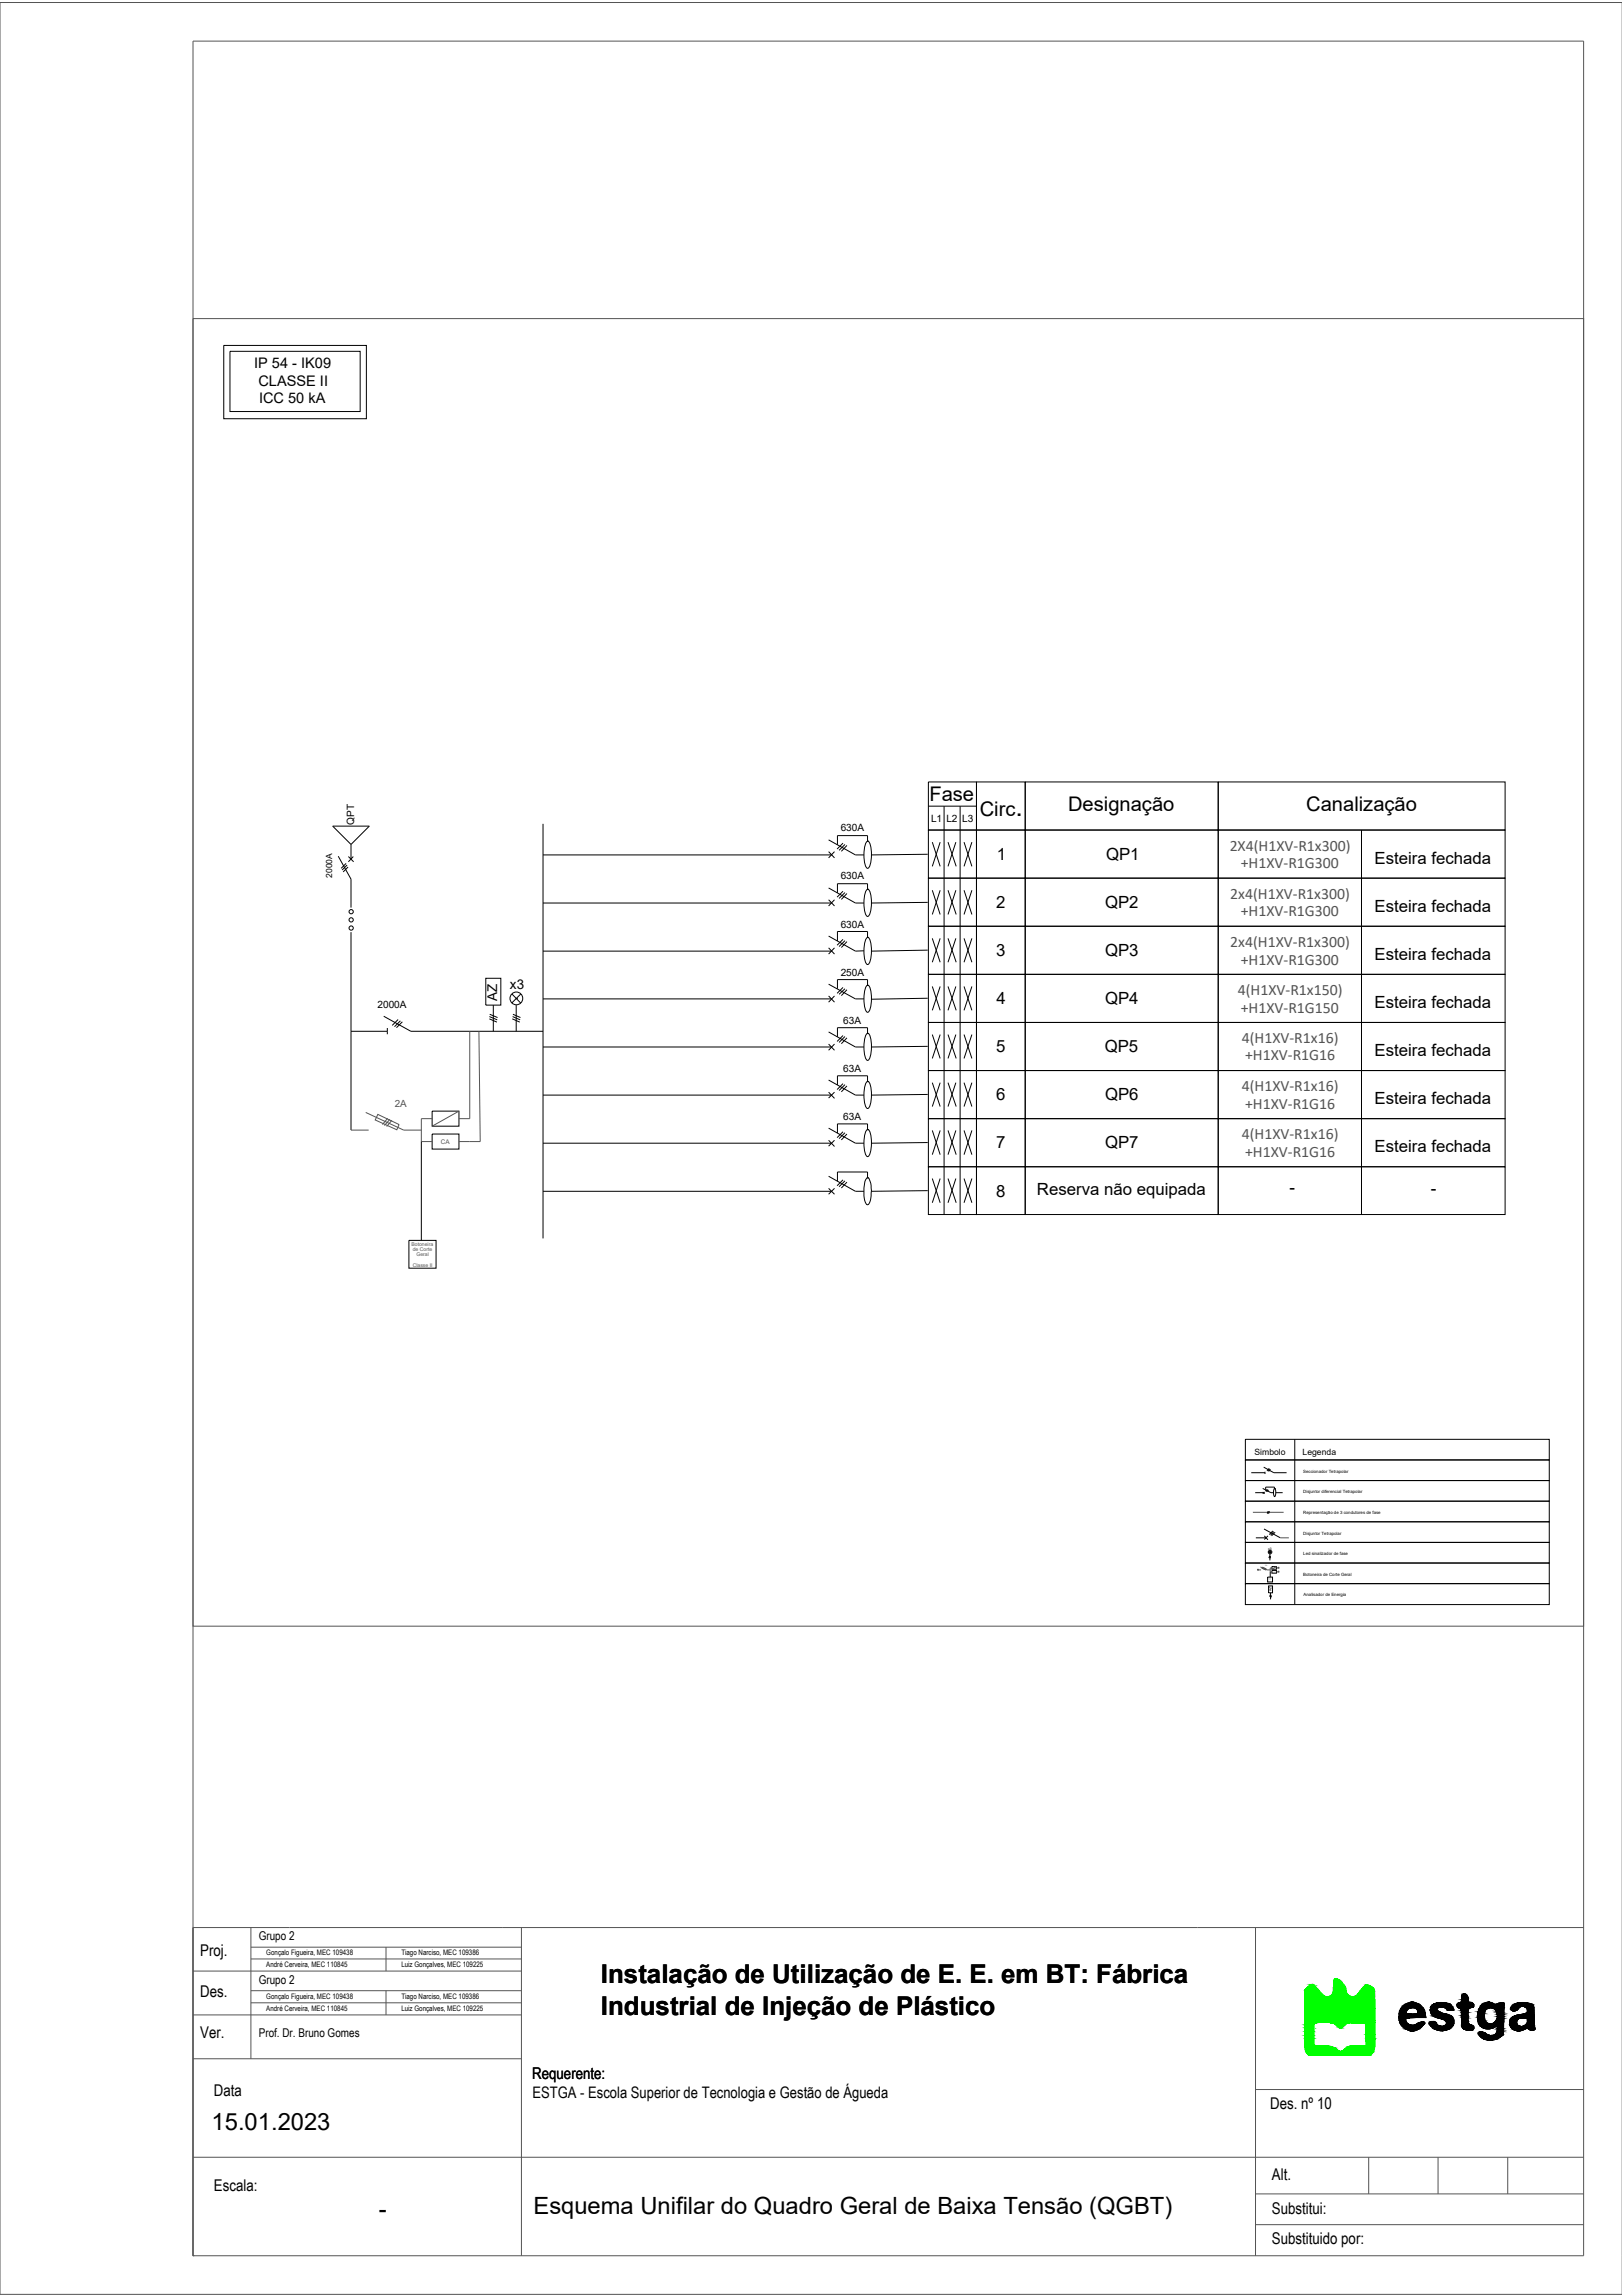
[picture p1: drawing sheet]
<svg xmlns="http://www.w3.org/2000/svg" width="210mm" height="297mm" viewBox="0 0 210 297" stroke-linecap="round" stroke-linejoin="round" font-family="sans-serif">
<defs><g id="words">
<text font-size="3.5" x="131.4" y="105.5">.</text>
<g font-size="3.4">
<text x="77.8" y="256.6">Instalação de Utilização de E. E. em BT: Fábrica</text>
<text x="77.8" y="260.6">Industrial de Injeção de Plástico</text>
</g>
<g font-size="3.1">
<text x="27.4" y="275.5">15.01.2023</text>
<text x="49" y="286.9">-</text>
<text x="69" y="286.5">Esquema Unifilar do Quadro Geral de Baixa Tensão (QGBT)</text>
</g>
<g font-size="2.6">
<text x="120.3" y="103.7">Fase</text>
<text x="126.8" y="105.5">Circ</text>
<text x="138.2" y="104.9">Designação</text>
<text x="169" y="105">Canalização</text>
</g>
<g font-size="2.2">
<text x="129" y="111.3">1</text>
<text x="143.1" y="111.2">QP1</text>
<text x="177.9" y="111.7">Esteira fechada</text>
<text x="128.9" y="117.5">2</text>
<text x="143" y="117.5">QP2</text>
<text x="177.9" y="118">Esteira fechada</text>
<text x="128.9" y="123.7">3</text>
<text x="143" y="123.7">QP3</text>
<text x="177.9" y="124.2">Esteira fechada</text>
<text x="128.9" y="129.9">4</text>
<text x="143" y="129.9">QP4</text>
<text x="177.9" y="130.4">Esteira fechada</text>
<text x="128.9" y="136.1">5</text>
<text x="143" y="136.1">QP5</text>
<text x="177.9" y="136.6">Esteira fechada</text>
<text x="128.9" y="142.4">6</text>
<text x="143" y="142.3">QP6</text>
<text x="177.9" y="142.8">Esteira fechada</text>
<text x="128.9" y="148.6">7</text>
<text x="143" y="148.5">QP7</text>
<text x="177.9" y="149">Esteira fechada</text>
<text x="128.9" y="154.8">8</text>
<text x="134.2" y="154.6">Reserva não equipada</text>
<text x="166.9" y="154.4">-</text>
<text x="185.2" y="154.5">-</text>
</g>
<g font-size="2.1">
<text x="25.9" y="253.1">Proj.</text>
<text x="25.9" y="263.6">Ver.</text>
<text x="25.9" y="258.4">Des.</text>
<text x="68.9" y="269">Requerente:</text>
<text x="27.7" y="271.1">Data</text>
<text x="68.9" y="271.5">ESTGA - Escola Superior de Tecnologia e Gestão de Águeda</text>
<text x="164.4" y="272.8">Des. nº 10</text>
<text x="164.6" y="282">Alt.</text>
<text x="27.7" y="283.4">Escala:</text>
<text x="164.6" y="286.5">Substitui:</text>
<text x="164.6" y="290.4">Substituido por:</text>
</g>
<g font-size="2" fill="#545454">
<text x="159.1" y="110.1">2X4(H1XV-R1x300)</text>
<text x="160.6" y="112.3">+H1XV-R1G300</text>
<text x="159.2" y="116.3">2x4(H1XV-R1x300)</text>
<text x="160.6" y="118.6">+H1XV-R1G300</text>
<text x="159.2" y="122.5">2x4(H1XV-R1x300)</text>
<text x="160.6" y="124.8">+H1XV-R1G300</text>
<text x="160.2" y="128.7">4(H1XV-R1x150)</text>
<text x="160.6" y="131">+H1XV-R1G150</text>
<text x="160.7" y="134.9">4(H1XV-R1x16)</text>
<text x="161.1" y="137.2">+H1XV-R1G16</text>
<text x="160.7" y="141.2">4(H1XV-R1x16)</text>
<text x="161.1" y="143.4">+H1XV-R1G16</text>
<text x="160.7" y="147.4">4(H1XV-R1x16)</text>
<text x="161.1" y="149.6">+H1XV-R1G16</text>
</g>
<g font-size="1.9">
<text x="32.9" y="47.6">IP 54 - IK09</text>
<text x="33.4" y="49.9">CLASSE II</text>
<text x="33.5" y="52.1">ICC 50 kA</text>
</g>
<g font-size="1.7">
<text x="64.3" y="129.5" transform="rotate(-90 64.3 129.5)">AZ</text>
<text x="66" y="127.9">x3</text>
</g>
<g font-size="1.6">
<text x="33.5" y="251">Grupo 2</text>
<text x="33.5" y="256.7">Grupo 2</text>
<text x="33.5" y="263.5">Prof. Dr. Bruno Gomes</text>
</g>
<g font-size="1.3">
<text x="45.8" y="106.7" transform="rotate(-90 45.8 106.7)">QPT</text>
<text x="108.8" y="107.6">630A</text>
<text x="120.5" y="106.3">L1</text>
<text x="122.5" y="106.3">L2</text>
<text x="124.5" y="106.3">L3</text>
<text x="108.8" y="113.8">630A</text>
<text x="108.8" y="120">630A</text>
<text x="48.9" y="130.4">2000A</text>
<text x="108.8" y="126.2">250A</text>
<text x="109.1" y="132.4">63A</text>
<text x="109.1" y="138.7">63A</text>
<text x="109.1" y="144.9">63A</text>
</g>
<text font-size="1.3" fill="#545454" x="51.1" y="143.2">2A</text>
<g font-size="1.1">
<text x="43" y="113.6" transform="rotate(-90 43 113.6)">2000A</text>
<text x="162.3" y="188.3">Simbolo</text>
<text x="168.6" y="188.3">Legenda</text>
</g>
<g font-size="1">
<text x="34.5" y="253">Gonçalo Figueira, MEC 109438</text>
<text x="34.5" y="254.5">André Cerveira, MEC 110845</text>
<text x="51.9" y="254.5">Luiz Gonçalves, MEC 109225</text>
<text x="51.9" y="253">Tiago Narciso, MEC 109386</text>
<text x="34.5" y="258.6">Gonçalo Figueira, MEC 109438</text>
<text x="34.5" y="260.2">André Cerveira, MEC 110845</text>
<text x="51.9" y="260.2">Luiz Gonçalves, MEC 109225</text>
<text x="51.9" y="258.6">Tiago Narciso, MEC 109386</text>
</g>
<text font-size=".8" fill="#545454" x="57.1" y="148">CA</text>
<g font-size=".7" fill="#545454">
<text x="53.3" y="161.2">Botoneira</text>
<text x="53.4" y="161.8">de Corte</text>
<text x="53.4" y="163.9">Classe II</text>
<text x="53.9" y="162.5">Geral</text>
</g>
<g font-size=".6">
<text x="168.7" y="190.5">Seccionador Tetrapolar</text>
<text x="168.7" y="193.2">Disjuntor diferencial Tetrapolar</text>
<text x="168.7" y="195.9">Representação de 3 condutores de fase</text>
<text x="168.7" y="198.5">Disjuntor Tetrapolar</text>
<text x="168.7" y="201.2">Led sinalizador de fase</text>
<text x="168.7" y="203.9">Botoneira de Corte Geral</text>
<text x="168.7" y="206.5">Analisador de Energia</text>
</g>
<g font-size=".4">
<text x="164.1" y="200.5">x3</text>
<text x="164.5" y="205.9" transform="rotate(-90 164.5 205.9)">AZ</text>
</g>
<text font-size=".2" fill="#545454" x="163.7" y="202.6">2A</text>
</g></defs>
<!-- layer: Desenho 10 - Esquema Unifilar QGBT -->
<g fill="none" stroke="#545454" stroke-width=".13">
<path d="M0 .3h209.9v296.5h-209.9zM25 5.3h179.9v286.5h-179.9zM25 41.2h179.9v169.2h-179.9zM162.1 195.7h4M165.7 199h1.1M25 249.4h179.9M25 255h42.5M32.5 249.4v16.9M32.5 251.9h35M32.5 253.4h35M32.5 257.5h35M32.5 259.1h35"/>
<path d="M50 251.9v3.1M50 257.5v3.2M67.5 249.4v42.4M162.5 249.4v42.4M25 260.7h42.5M25 266.3h42.5M25 279.1h179.9M162.5 270.3h42.4M177.1 279.1v4.7M186.1 279.1v4.7M195.1 279.1v4.7M25 291.8h.1"/>
<path d="M162.5 283.8h42.4M162.5 287.8h42.4"/>
</g>
<g fill="#0f0" stroke="#0f0" stroke-width=".13">
<path d="M172.8 256h.1z"/>
<path d="M169.7 256.8h.2z"/>
<path d="M176.8 256.8h.1z"/>
<path d="M175.2 258.3h2.7z"/>
<path d="M173.6 265.4h4.2z"/>
<path d="M172.8 256h.2zM172.8 256h.2z"/>
<path d="M172.8 256h.2zM172.8 256h.2z"/>
<path d="M172.8 256l.3 .1zM172.8 256l.3 .1z"/>
<path d="M172.7 256.1h.4zM172.7 256.1h.4z"/>
<path d="M172.7 256.1h.4zM172.7 256.1h.4z"/>
<path d="M172.7 256.1h.5zM172.7 256.1h.5zM172.7 256.1h.5zM172.7 256.1h.5z"/>
<path d="M172.7 256.1h.5zM172.7 256.1h.5zM172.6 256.1h.6zM172.6 256.1h.6z"/>
<path d="M172.6 256.1h.7zM172.6 256.1h.7z"/>
<path d="M172.6 256.1l.8 .2-.1-.2zM172.6 256.1l.8 .2h-.8z"/>
<path d="M172.6 256.3h.9zM172.6 256.3h.9z"/>
<path d="M172.6 256.3l1 .1-.1-.1zM172.6 256.3l1 .1h-1z"/>
<path d="M172.6 256.4l1.1 .1-.1-.1zM172.6 256.4l1.1 .1h-1.1z"/>
<path d="M169.8 256.7h.1zM169.7 256.7h.2z"/>
<path d="M172.6 256.5l1.3 .2-.2-.2zM172.6 256.5l1.3 .2h-1.3z"/>
<path d="M169.7 256.7l.2 .1zM169.7 256.7l.2 .1zM169.7 256.8h.2zM169.7 256.8h.2z"/>
<path d="M169.7 256.8h.2zM169.7 256.8h.2zM169.6 256.8h.3z"/>
<path d="M176.8 256.8h.2zM176.8 256.8h.2z"/>
<path d="M176.8 256.8h.2zM176.8 256.8h.2z"/>
<path d="M176.8 256.8h.2zM176.7 256.8h.3z"/>
<path d="M169.6 256.8l.4 .1zM169.6 256.8l.4 .1h-.5z"/>
<path d="M176.7 256.8l.4 .1zM176.7 256.8l.4 .1z"/>
<path d="M176.7 256.9h.5zM176.7 256.9h.5z"/>
<path d="M172.6 256.7l1.4 .2-.1-.2zM172.6 256.7l1.4 .2h-1.4z"/>
<path d="M176.7 256.9h.6zM176.6 256.9h.7z"/>
<path d="M169.5 256.9h.6h-.1zM169.4 256.9h.1h.6z"/>
<path d="M169.4 256.9l.8 .1zM169.4 256.9l.8 .1z"/>
<path d="M172.6 256.9l1.4 .1zM172.6 256.9l1.4 .1z"/>
<path d="M176.6 256.9l.9 .2-.2-.2zM176.4 257.1l.2-.2 .9 .2z"/>
<path d="M169.3 257l1 .1-.1-.1zM169.2 257.1l.1-.1 1 .1z"/>
<path d="M172.6 257l1.5 .1-.1-.1zM172.6 257l1.5 .1h-1.5z"/>
<path d="M176.4 257.1l1.3 .1-.2-.1zM176.4 257.1l1.3 .1h-1.3z"/>
<path d="M169.2 257.1l1.2 .1-.1-.1zM169.2 257.1l1.2 .1h-1.4z"/>
<path d="M176.4 257.2h1.4h-.1zM176.4 257.2h1.4h-1.5z"/>
<path d="M172.6 257.1l1.6 .1-.1-.1zM172.6 257.1l1.6 .1h-1.6z"/>
<path d="M176.3 257.2l1.5 .1v-.1zM176.3 257.2l1.5 .1h-1.6zM176.2 257.3h1.6zM176.2 257.3h1.6z"/>
<path d="M176.2 257.3l1.6 .1v-.1zM176.2 257.3l1.6 .1h-1.6z"/>
<path d="M172.6 257.2l1.6 .2v-.2zM172.6 257.2l1.6 .2h-1.6z"/>
<path d="M169 257.2l1.6 .3-.2-.3zM169 257.2l1.6 .3h-1.8z"/>
<path d="M176.2 257.4l1.6 .1v-.1zM176.1 257.5l.1-.1 1.6 .1z"/>
<path d="M168.8 257.5h1.9h-.1zM168.8 257.5h1.9h-1.9z"/>
<path d="M176.1 257.5l1.8 .1-.1-.1zM176.1 257.5l1.8 .1h-1.9z"/>
<path d="M172.6 257.4l1.6 .2v-.2zM172.6 257.4l1.6 .2h-1.6z"/>
<path d="M176 257.6h1.9zM176 257.6h1.9z"/>
<path d="M172.6 257.6h1.6zM172.6 257.6h1.6z"/>
<path d="M172.6 257.6l1.6 .2v-.2zM172.6 257.6l1.6 .2h-1.7zM172.5 257.8h1.7zM172.5 257.8h1.7z"/>
<path d="M172.5 257.8l1.8 .1-.1-.1zM172.5 257.8l1.8 .1h-1.8z"/>
<path d="M172.5 257.9h1.8zM172.5 257.9h1.8z"/>
<path d="M168.8 257.5l2.2 .4-.3-.4zM168.8 257.5l2.2 .4h-2.2z"/>
<path d="M176 257.6l1.9 .4v-.4zM176 257.6l1.9 .4h-2.2z"/>
<path d="M172.5 257.9l1.8 .1zM172.5 257.9l1.8 .1z"/>
<path d="M172.4 258h2h-.1zM172.4 258h2h-2zM172.4 258h2zM172.4 258h2z"/>
<path d="M175.7 258l2.2 .1v-.1zM175.6 258.1l.1-.1 2.2 .1z"/>
<path d="M172.4 258l2.1 .1zM172.3 258.1h2.2z"/>
<path d="M172.3 258.1h2.2zM172.3 258.1h2.2z"/>
<path d="M172.3 258.1l2.2 .1zM172.3 258.1l2.2 .1z"/>
<path d="M168.8 257.9l2.5 .3-.3-.3zM168.8 257.9l2.5 .3h-2.5z"/>
<path d="M175.6 258.1l2.3 .1v-.1zM175.5 258.2l.1-.1 2.3 .1z"/>
<path d="M172.3 258.2h2.3zM172.2 258.2h2.4z"/>
<path d="M172.2 258.2h2.4zM172.2 258.2h2.4z"/>
<path d="M168.8 258.2h2.6zM168.8 258.2h2.6z"/>
<path d="M175.5 258.2l2.4 .1v-.1zM175.5 258.2l2.4 .1h-2.5z"/>
<path d="M172.2 258.2l2.5 .1zM172.1 258.3h2.6z"/>
<path d="M172.1 258.3h2.6zM172.1 258.3h2.6z"/>
<path d="M168.8 258.2l2.7 .1-.1-.1zM168.8 258.2l2.7 .1h-2.7z"/>
<path d="M175.4 258.3h2.5zM175.3 258.3h2.6z"/>
<path d="M172.1 258.3h2.7zM172 258.3h2.8z"/>
<path d="M172 258.3h2.9zM171.9 258.3h3z"/>
<path d="M168.8 258.3h2.8zM168.8 258.3h2.8z"/>
<path d="M175.3 258.3h2.6zM175.2 258.3h2.7zM175.1 258.3h2.8z"/>
<path d="M171.9 258.3h3zM171.8 258.3h3.1z"/>
<path d="M175.1 258.3h2.8zM175 258.3h2.9z"/>
<path d="M171.8 258.3h3.2zM171.7 258.3h3.3z"/>
<path d="M168.8 258.3h2.9zM168.8 258.3h2.9z"/>
<path d="M168.8 258.3l9.1 .4v-.4zM168.8 258.3l9.1 .4h-9.1z"/>
<path d="M168.8 258.7l9.1 1.3v-1.3zM168.8 258.7l9.1 1.3h-9.1z"/>
<path d="M168.8 260l9.1 1.4v-1.4zM168.8 260l9.1 1.4h-9.1z"/>
<path d="M168.8 261.4h9.1zM168.8 261.4h9.1h-9.1z"/>
<path d="M168.8 261.4l9.1 .2v-.2zM168.8 261.4l9.1 .2h-9.1z"/>
<path d="M168.8 261.6h2zM168.8 261.6h2.6z"/>
<path d="M171.4 261.6h6.5zM171.4 261.6h6.5z"/>
<path d="M172.1 261.6l5.8 .1zM172.1 261.6l5.8 .1z"/>
<path d="M174.8 261.7h3.1zM174.8 261.7h3.1z"/>
<path d="M172.1 261.7h2.7zM172.1 261.7h2.5z"/>
<path d="M172.3 261.7h2.3zM172.3 261.7h2.3z"/>
<path d="M175.1 261.7h2.8zM175.1 261.7h2.8z"/>
<path d="M168.8 261.6h2zM168.8 261.6l1.6 .1z"/>
<path d="M172.3 261.7h2.3zM172.3 261.7h2.2z"/>
<path d="M172.4 261.7h2.1zM172.4 261.7h2z"/>
<path d="M172.5 261.7h1.9zM172.5 261.7h1.9z"/>
<path d="M175.5 261.7h2.4zM175.5 261.7h2.4z"/>
<path d="M172.5 261.7h1.9zM172.5 261.7l1.8 .1z"/>
<path d="M168.8 261.7l1.3 .1 .3-.1zM168.8 261.7l1.3 .1h-1.3z"/>
<path d="M172.6 261.8h1.7zM172.6 261.8h1.7z"/>
<path d="M168.8 261.8h1.3zM168.8 261.8h1.3zM168.8 261.8h1.3zM168.8 261.8h1.3z"/>
<path d="M168.8 261.8h1.3zM168.8 261.8h1.3z"/>
<path d="M172.6 261.8h1.7zM172.6 261.8h1.6z"/>
<path d="M172.7 261.8h1.5zM172.7 261.8h1.5z"/>
<path d="M168.8 261.8h1.3zM168.8 261.8h1.3z"/>
<path d="M168.8 261.8l1.3 .1zM168.8 261.8l1.3 .1z"/>
<path d="M172.7 261.8l1.4 .1 .1-.1zM172.7 261.8l1.4 .1h-1.3zM172.8 261.9h1.3zM172.8 261.9h1.3z"/>
<path d="M168.8 261.9h1.3zM168.8 261.9h1.2z"/>
<path d="M168.8 261.9l1.2 .1v-.1zM168.8 261.9l1.2 .1h-1.2z"/>
<path d="M172.8 261.9l1.2 .1 .1-.1zM172.8 261.9l1.2 .1h-1.1zM172.9 262h1.1zM172.9 262h1.1z"/>
<path d="M172.9 262l1 .2 .1-.2zM172.9 262l1 .2h-.8zM173.1 262.2h.8zM173.1 262.2h.8z"/>
<path d="M173.1 262.2l.6 .1 .2-.1zM173.1 262.2l.6 .1h-.5z"/>
<path d="M173.2 262.3h.5zM173.2 262.3h.5z"/>
<path d="M173.2 262.3h.5zM173.2 262.3h.5zM173.3 262.3h.4zM173.3 262.3h.4z"/>
<path d="M173.3 262.3h.4zM173.3 262.3h.3zM173.4 262.3h.2zM173.4 262.3h.2z"/>
<path d="M173.4 262.3h.2zM173.4 262.3l.1 .1zM173.4 262.4h.1z"/>
<path d="M173.4 262.4h.1zM173.4 262.4h.1z"/>
<path d="M168.8 262l1.2 .4v-.4zM168.8 262l1.2 .4h-1.2z"/>
<path d="M168.8 262.4l1.2 .4v-.4zM168.8 262.4l1.2 .4h-1.2z"/>
<path d="M176.7 261.7l1.2 1.5v-1.5zM176.7 261.7l1.2 1.5h-1.2z"/>
<path d="M168.8 262.8l1.2 .5v-.5zM168.8 262.8l1.2 .5h-1.2z"/>
<path d="M176.7 263.2l1.2 .5v-.5zM176.7 263.2l1.2 .5h-1.2z"/>
<path d="M168.8 263.3l1.2 .4v-.4zM168.8 263.3l1.2 .4h-1.2z"/>
<path d="M168.8 263.7l1.3 .9-.1-.9zM168.8 263.7l1.3 .9h-1.2z"/>
<path d="M176.7 263.7l1.2 1v-1zM176.7 263.7l1.2 1h-1.1zM176.8 264.7h1.1zM176.8 264.7h1.1z"/>
<path d="M168.9 264.6l2.4 .1zM168.9 264.6l2.4 .1h-2.4z"/>
<path d="M168.9 264.7h2.5zM168.9 264.7h2.5z"/>
<path d="M175.6 264.7h2.3zM174.9 264.7h3z"/>
<path d="M174.9 264.7h3zM174.8 264.7h3.1z"/>
<path d="M168.9 264.7h3.1zM168.9 264.7h3.1z"/>
<path d="M174.8 264.7h3.1zM174.6 264.7h3.3z"/>
<path d="M174.6 264.7h3.3zM174.5 264.8h3.3z"/>
<path d="M168.9 264.7l3.5 .1-.4-.1zM168.9 264.7l3.5 .1h-3.5z"/>
<path d="M174.5 264.8l3.3 .1v-.1zM174.3 264.9l.2-.1 3.3 .1z"/>
<path d="M168.9 264.8l3.6 .1zM168.9 264.8l3.6 .1z"/>
<path d="M168.9 264.9h3.8zM168.9 264.9h3.8z"/>
<path d="M174.3 264.9l3.5 .1v-.1zM174.2 265l.1-.1 3.5 .1z"/>
<path d="M168.9 264.9l3.9 .1-.1-.1zM168.9 264.9l3.9 .1h-3.9z"/>
<path d="M174.2 265h3.6zM174.1 265h.1h3.6z"/>
<path d="M168.9 265l4 .1-.1-.1zM168.9 265l4 .1h-4z"/>
<path d="M174.1 265l3.7 .2v-.2zM174.1 265l3.7 .2h-3.9z"/>
<path d="M168.9 265.1l4.2 .1-.2-.1zM168.9 265.1l4.2 .1h-4.2z"/>
<path d="M173.9 265.2h3.9zM173.9 265.2h3.9z"/>
<path d="M168.9 265.2h4.2zM168.9 265.2h4.2z"/>
<path d="M173.9 265.2l3.9 .1v-.1zM173.9 265.2l3.9 .1h-4z"/>
<path d="M169 265.2l4.2 .1-.1-.1zM169 265.2l4.2 .1h-4.2z"/>
<path d="M173.8 265.3h4zM173.7 265.3h4.1z"/>
<path d="M173.7 265.3l4.1 .1zM173.7 265.3l4.1 .1z"/>
<path d="M169 265.3l4.3 .1zM169 265.3l4.3 .1zM169 265.4h4.3zM169 265.4h4.3z"/>
<path d="M173.7 265.4h4.1zM173.6 265.4h4.2zM173.5 265.4h4.3z"/>
<path d="M169 265.4h4.4zM169 265.4h4.4z"/>
<path d="M173.5 265.4h4.3zM173.5 265.4h4.3z"/>
<path d="M169 265.4h4.5zM169 265.4h4.5z"/>
<path d="M169 265.4h8.8zM169 265.4l8.7 .1z"/>
<path d="M169 265.5h8.7zM169 265.5h8.7z"/>
<path d="M169 265.5h8.7zM169 265.5h8.6z"/>
<path d="M169.1 265.5l8.5 .1zM169.1 265.5l8.5 .1z"/>
<path d="M169.1 265.6l8.3 .3 .2-.3zM169.1 265.6l8.3 .3h-8z"/>
</g>
<g fill="none" stroke="#0f0" stroke-width=".13">
<path d="M169.4 256.9l-.6 .6v6.2M169.5 256.8l-.1 .1M169.7 256.8h-.2M169.8 256.7h.2M169.8 256.7l-.1 .1M170 256.7l.2 .2M170.1 257l.3 .2M170.4 257.2l.3 .3M170.7 257.5l.3 .4M171.1 257.9l.2 .2M171.3 258.2l.2 .1M172.1 258.2l-.6 .1"/>
<path d="M172.4 258l-.3 .2M172.5 257.6l-.1 .4M172.6 256.4v1.2M172.7 256l-.1 .4M172.9 256l.4 .1M172.9 256h-.2M173.3 256.1l.4 .4M173.7 256.5l.3 .5 .2 .4M174.2 257.4l.1 .4M174.2 257.8l.2 .3M174.5 258a.75 .75 0 0 0 1 .1M175.8 258l-.3 .2"/>
<path d="M176 257.6l-.3 .4M176.2 257.3l-.2 .3M176.8 256.8h.2l.4 .1M176.8 256.8l-.6 .5M177.4 256.9l.3 .3M177.7 257.1l.2 .4M177.9 257.6v1.1M177.9 260v3.7M177.9 258.7l.1 1.2M168.8 263.7l.1 1M168.9 264.7l.1 .5M169 265.2l.1 .3"/>
<path d="M170 262.8l.1 1.8 1.2 .1M170 262.3v.5M170 262v.4M170.2 261.7l-.1 .2M170.4 261.7h-.2M170.8 261.7h-.4M171.3 264.6l.7 .1M171.4 261.6l-.6 .1M171.4 261.6h.7M172 264.7l.4 .1M172.1 261.6l.4 .1M172.4 264.8l.3 .1"/>
<path d="M172.5 261.7l.2 .1M172.7 264.9l.2 .1M172.7 261.8l.5 .5M172.9 265.1l.3 .2M173.2 265.3l.3 .1M173.8 265.3l-.3 .1M174 262l-.4 .3-.3-.1M174.1 265.1l-.3 .2M174.3 264.8l-.2 .2M174.5 261.7l-.5 .3M174.6 264.8l-.3 .1M175 264.7h-.4"/>
<path d="M175.5 261.7h1.2l.1 3h-1.2M175.5 261.7h-1M175.6 264.7h-.7M177.6 265.5l-.2 .4h-8l-.3-.3M177.8 265.2l-.1 .3M177.9 264.7l-.1 .5M178 263.7l-.1 1"/>
</g>
<g fill="#000" stroke="#000" stroke-width=".13">
<path d="M182.7 259h.1zM186.4 259.1h.2zM189.2 258.1h.6zM189.4 258h.1zM192.6 259h.1zM193.6 259.4h1zM196.7 259.1h.3zM182.7 262.7h.2zM183.3 260.6h1.1zM183.4 260.5h1zM183.6 261.7h.8zM184 261.6h.2z"/>
<path d="M185.3 261.5h.1zM186.6 262.7h.1zM187.5 260.1h.5zM189.9 262.6h.6zM191.6 262.9h.1zM191.9 263.8h1.9zM192.2 262.5h.7zM195.8 260.2h.2zM198.1 262.6h.4z"/>
<path d="M181.3 259.9h1zM181.3 259.9h1z"/>
<path d="M181.2 260l.9 .1v-.1zM181.2 260l.9 .1h-.9z"/>
<path d="M181.3 259.9l.8 .1 .1-.1zM181.3 259.9l.8 .1h-.9z"/>
<path d="M181.3 259.9h1zM181.3 259.9h.9z"/>
<path d="M181.3 259.8h1.1zM181.3 259.8l1 .1z"/>
<path d="M181.4 259.8h1.1zM181.4 259.8h1z"/>
<path d="M181.4 259.7h1.3zM181.4 259.7h1.5z"/>
<path d="M181.4 259.7h1.3zM181.4 259.7l1.1 .1z"/>
<path d="M182.7 259h.2zM182.7 259h.2z"/>
<path d="M182.7 259h.2zM182.6 259h.3z"/>
<path d="M182.6 259l.4 .1zM182.5 259.1h.5z"/>
<path d="M182.5 259.1h.5zM182.5 259.1h.5z"/>
<path d="M182.5 259.1l.9 .1-.4-.1zM182.1 259.2l.4-.1 .9 .1z"/>
<path d="M182.1 259.2h1.4zM182 259.2h1.5z"/>
<path d="M182 259.2l1.6 .1-.1-.1zM181.9 259.3l.1-.1 1.6 .1z"/>
<path d="M181.9 259.3l1.8 .1zM181.8 259.4h1.9z"/>
<path d="M181.8 259.4h2zM181.7 259.4h2.1z"/>
<path d="M181.7 259.4l2.2 .1-.1-.1zM181.7 259.4l2.2 .1h-2.3z"/>
<path d="M181.6 259.5l2.3 .1v-.1zM181.5 259.6l.1-.1 2.3 .1z"/>
<path d="M181.5 259.6l2.5 .1-.1-.1zM181.5 259.6l2.5 .1h-2.6z"/>
<path d="M181.4 259.7h2.7zM181.4 259.7h2.7z"/>
<path d="M181.4 259.7h2.7zM181.4 259.7h2.7z"/>
<path d="M182.9 259.7h1.2zM182.9 259.7h1.2z"/>
<path d="M183 259.7l1.1 .1zM183 259.7l1.1 .1z"/>
<path d="M183.2 259.8h.9zM183.2 259.8h.9z"/>
<path d="M183.2 259.8l1 .1-.1-.1zM183.2 259.8l1 .1h-.9zM183.3 259.9h.9zM183.3 259.9h.9z"/>
<path d="M183.3 259.9l.9 .1zM183.3 259.9l.9 .1z"/>
<path d="M183.3 260h.9zM183.3 260h.9z"/>
<path d="M183.4 260l.9 .1-.1-.1zM183.4 260l.9 .1h-.9zM183.4 260.1h.9zM183.4 260.1h.9z"/>
<path d="M185.1 260h.8zM185.1 260h.8z"/>
<path d="M185.5 259.3h2.2zM185.5 259.3h2.2z"/>
<path d="M185.1 259.9h.8zM185.1 259.9h.9z"/>
<path d="M185.1 259.9l.8 .1zM185.1 259.9l.8 .1z"/>
<path d="M185.1 260h.8zM185.1 260h.8z"/>
<path d="M185.1 260h.9zM185.1 260h.9z"/>
<path d="M185.1 259.8h.9zM185.1 259.8h.9z"/>
<path d="M185.1 259.8l.9 .1zM185.1 259.8l.9 .1z"/>
<path d="M185.1 259.9h.9zM185.1 259.9h.9z"/>
<path d="M185.1 259.8h.9zM185.1 259.8h1z"/>
<path d="M185.1 259.8h.9zM185.1 259.8h.9z"/>
<path d="M185.1 259.7h1.1zM185.1 259.7h1.1z"/>
<path d="M185.1 259.7l1 .1 .1-.1zM185.1 259.7l1 .1h-1z"/>
<path d="M185.2 259.7h1.1zM185.2 259.7h1.3z"/>
<path d="M185.2 259.7h1.1zM185.2 259.7h1z"/>
<path d="M185.2 259.7h1.3zM185.2 259.7h1.4z"/>
<path d="M186.4 259.1h.3zM186.2 259.1h.5z"/>
<path d="M186.2 259.1h.7zM186 259.1h.9z"/>
<path d="M186 259.1l1.1 .1zM186 259.1l1.1 .1z"/>
<path d="M186 259.2h1.2zM185.8 259.2h1.4z"/>
<path d="M185.8 259.2h1.7h-.3zM185.7 259.2h.1h1.7z"/>
<path d="M187.2 260h.9zM187.2 260h.9z"/>
<path d="M187.2 260h.9zM187.2 260h.9z"/>
<path d="M187.2 260h.9zM187.2 260h.9z"/>
<path d="M187.2 260h.9zM187.2 260h.9z"/>
<path d="M187.2 260h.9zM187.2 260h.9zM187.2 260h.9zM187.2 260h.9z"/>
<path d="M185.7 259.2h1.8zM185.6 259.2h1.9z"/>
<path d="M185.6 259.2h2zM185.6 259.2h2z"/>
<path d="M185.6 259.2l2 .1zM185.5 259.3h2.1z"/>
<path d="M185.5 259.3h2.2zM185.5 259.3h2.2z"/>
<path d="M185.5 259.3h2.2zM185.5 259.3h2.2z"/>
<path d="M185.5 259.3l2.2 .1zM185.4 259.4h2.3z"/>
<path d="M185.4 259.4h2.4h-.1zM185.4 259.4h2.4h-2.5z"/>
<path d="M185.3 259.4l2.5 .1v-.1zM185.3 259.4l2.5 .1h-2.5z"/>
<path d="M185.3 259.5l2.6 .1zM185.3 259.5l2.6 .1z"/>
<path d="M185.2 259.6h2.7zM185.2 259.6h2.7z"/>
<path d="M185.2 259.6l2.7 .1zM185.2 259.6l2.7 .1z"/>
<path d="M186.6 259.7h1.3zM186.6 259.7h1.3z"/>
<path d="M186.7 259.7h1.3zM186.7 259.7h1.3z"/>
<path d="M186.8 259.7h1.2zM186.8 259.7h1.2z"/>
<path d="M186.9 259.7h1.1zM186.9 259.7h1.1z"/>
<path d="M186.9 259.7l1.1 .1zM186.9 259.7l1.1 .1z"/>
<path d="M187.1 259.8l1 .1-.1-.1zM187.1 259.8l1 .1h-.9zM187.2 259.9h.9zM187.2 259.9h.9z"/>
<path d="M187.2 259.9h.9zM187.2 259.9h.9z"/>
<path d="M187.2 259.9h.9zM187.2 259.9h.9z"/>
<path d="M187.2 259.9l.9 .1zM187.2 259.9l.9 .1z"/>
<path d="M187.2 260h.9zM187.2 260h.9z"/>
<path d="M187.2 260h.9zM187.2 260h.9z"/>
<path d="M187.2 260h.9zM187.2 260h.9z"/>
<path d="M188.6 259.5h2.1zM188.6 259.5h2.1z"/>
<path d="M188.6 259.2h2.1zM188.6 259.2h2.1z"/>
<path d="M188.6 259.2h2.1zM188.6 259.2h2.1z"/>
<path d="M188.6 259.6h2.1zM188.6 259.6h2.1z"/>
<path d="M188.6 259.2h2zM188.6 259.2h2z"/>
<path d="M188.6 259.6h2.1zM188.6 259.6h2.1z"/>
<path d="M188.7 259.2h1.9zM188.7 259.2h1.9z"/>
<path d="M188.8 259.8h1.3zM188.8 259.8h1.3z"/>
<path d="M189.1 259.1h1zM189.1 259.1h1z"/>
<path d="M189.1 259.1h1zM189.1 259.1h1z"/>
<path d="M189.4 258h.2zM189.4 258h.2z"/>
<path d="M189.4 258h.2zM189.4 258h.2z"/>
<path d="M189.4 258h.3zM189.3 258h.4zM189.3 258h.4zM189.3 258h.4z"/>
<path d="M189.3 258h.4zM189.3 258h.4z"/>
<path d="M189.3 258h.4zM189.3 258h.4z"/>
<path d="M189.3 258l.5 .1zM189.3 258l.5 .1zM189.2 258.1h.6z"/>
<path d="M189.2 258.1h.6zM189.2 258.1h.6zM189.2 258.1h.6zM189.2 258.1h.6zM189.2 258.1h.6zM189.2 258.1h.6z"/>
<path d="M189.2 258.1l.7 .1-.1-.1zM189.2 258.1l.7 .1h-.7z"/>
<path d="M189.2 258.2l.7 .1v-.1zM189.2 258.2l.7 .1h-.8zM189.1 258.3h.8zM189.1 258.3h.8z"/>
<path d="M189.1 258.3l.8 .1v-.1zM189.1 258.3l.8 .1h-.8z"/>
<path d="M189.1 258.4l.9 .1zM189.1 258.4l.9 .1z"/>
<path d="M189.1 258.5h.9zM189.1 258.5h.9z"/>
<path d="M189.1 258.5l.9 .1v-.1zM189.1 258.5l.9 .1h-.9z"/>
<path d="M189.1 258.6l.9 .1zM189.1 258.6l.9 .1z"/>
<path d="M189.1 258.7l.9 .2v-.2zM189.1 258.7l.9 .2h-.9z"/>
<path d="M189.1 258.9h.9zM189.1 258.9h.9z"/>
<path d="M189.1 258.9l.9 .1zM189.1 258.9l.9 .1z"/>
<path d="M189.1 260h.9zM189.1 260h.9z"/>
<path d="M189.1 259h.9zM189.1 259h.9z"/>
<path d="M189.1 259h.9zM189.1 259h.9zM189.1 259h.9zM189.1 259h.9z"/>
<path d="M189.1 259l.9 .1zM189.1 259l.9 .1z"/>
<path d="M189 259.8l1 .1zM189 259.8l1 .1z"/>
<path d="M189 259.9h1zM189 259.9h1z"/>
<path d="M189 259.9h1zM189 259.9h1z"/>
<path d="M189 259.9l1 .1zM189 259.9l1 .1z"/>
<path d="M189.1 260h.9zM189.1 260h.9z"/>
<path d="M189.1 259.1h1zM189.1 259.1h1z"/>
<path d="M189.1 259.1h1zM189.1 259.1h1z"/>
<path d="M188.9 259.8h1.2zM188.9 259.8h1.2z"/>
<path d="M188.9 259.8h1.2zM188.9 259.8h1.2zM188.9 259.8h1.2zM188.9 259.8h1.2z"/>
<path d="M188.9 259.8h1.2zM188.9 259.8h1.1z"/>
<path d="M189 259.1h1.1zM189 259.1h1.1z"/>
<path d="M189 259.1h1.1zM189 259.1h1.1zM189 259.1h1.1zM189 259.1h1.1z"/>
<path d="M188.8 259.8h1.3zM188.8 259.8h1.3z"/>
<path d="M189 259.1h1.2zM189 259.1h1.2zM189 259.1h1.2zM189 259.1h1.2z"/>
<path d="M189 259.1l1.2 .1zM188.9 259.2h1.3zM188.9 259.2h1.3zM188.9 259.2h1.3z"/>
<path d="M188.8 259.7h1.4zM188.8 259.7l1.3 .1z"/>
<path d="M188.8 259.7h1.4zM188.8 259.7h1.4z"/>
<path d="M188.8 259.7h1.4zM188.8 259.7h1.4z"/>
<path d="M188.9 259.2h1.5zM188.8 259.2h1.6z"/>
<path d="M188.8 259.2h1.6zM188.8 259.2h1.6z"/>
<path d="M188.7 259.7h1.7zM188.7 259.7h1.5z"/>
<path d="M188.8 259.2h1.7zM188.7 259.2h1.8zM188.7 259.2h1.8zM188.7 259.2h1.8z"/>
<path d="M188.7 259.7h1.8zM188.7 259.7h1.8z"/>
<path d="M188.7 259.7h1.8zM188.7 259.7h1.7z"/>
<path d="M188.7 259.2h1.9zM188.7 259.2h1.9zM188.7 259.2h1.9zM188.7 259.2h1.9z"/>
<path d="M188.7 259.7h1.8zM188.7 259.7h1.9z"/>
<path d="M188.7 259.2h1.9zM188.6 259.2h2z"/>
<path d="M188.7 259.7h1.9zM188.7 259.7h1.9z"/>
<path d="M188.6 259.2h2zM188.6 259.2h2z"/>
<path d="M188.6 259.2h2.1zM188.6 259.2h2.1z"/>
<path d="M188.6 259.7h2zM188.6 259.7h2.1z"/>
<path d="M188.6 259.7h2zM188.6 259.7h2z"/>
<path d="M188.7 259.7h1.9zM188.7 259.7h1.9z"/>
<path d="M188.6 259.2l2.1 .1zM188.6 259.2l2.1 .1zM188.6 259.3h2.1zM188.6 259.3h2.1z"/>
<path d="M188.6 259.3h2.1zM188.6 259.3h2.1zM188.6 259.3h2.1zM188.6 259.3h2.1z"/>
<path d="M188.6 259.6h2.1zM188.6 259.6h2.1z"/>
<path d="M188.6 259.6l2.1 .1zM188.6 259.6l2.1 .1z"/>
<path d="M188.6 259.3l2.1 .1zM188.6 259.3l2.1 .1zM188.6 259.4h2.1zM188.6 259.4h2.1z"/>
<path d="M188.6 259.4h2.1zM188.6 259.4h2.1z"/>
<path d="M188.6 259.4h2.1zM188.6 259.4h2.1z"/>
<path d="M188.6 259.4l2.1 .1zM188.6 259.4l2.1 .1z"/>
<path d="M188.6 259.5h2.1zM188.6 259.5h2.1z"/>
<path d="M188.6 259.5l2.1 .1zM188.6 259.5l2.1 .1z"/>
<path d="M188.6 259.6h2.1zM188.6 259.6h2.1z"/>
<path d="M191.5 259.7h1.4zM191.5 259.7h1.4z"/>
<path d="M191.8 259.4h1.8zM191.8 259.4h1.8z"/>
<path d="M191.3 260l.9 .1 .1-.1zM191.3 260l.9 .1h-.9z"/>
<path d="M191.4 259.9l1 .1zM191.4 259.9l1 .1z"/>
<path d="M191.3 260h1.1zM191.3 260h1z"/>
<path d="M191.4 259.8l1 .1 .1-.1zM191.4 259.8l1 .1h-1z"/>
<path d="M192.6 259h.1zM192.6 259h.1z"/>
<path d="M191.5 259.8h1.2zM191.5 259.8h1z"/>
<path d="M192.6 259h.2zM192.5 259h.3z"/>
<path d="M192.5 259l.3 .1zM192.5 259.1h.3z"/>
<path d="M191.5 259.7h1.3zM191.5 259.7h1.4z"/>
<path d="M191.5 259.7h1.3zM191.5 259.7l1.2 .1z"/>
<path d="M192.5 259.1h.5zM192.4 259.1h.6z"/>
<path d="M192.9 259.7h1.7zM192.9 259.7h1.7z"/>
<path d="M192.4 259.1h.6zM192.2 259.1h.8z"/>
<path d="M192.2 259.1l1 .1-.2-.1zM192 259.2l.2-.1 1 .1z"/>
<path d="M192 259.2h1.3zM192 259.2h1.3z"/>
<path d="M191.9 259.2l1.5 .1-.1-.1zM191.8 259.3l.1-.1 1.5 .1z"/>
<path d="M191.8 259.3h1.7zM191.8 259.3h1.7z"/>
<path d="M191.8 259.3h1.7zM191.8 259.3h1.7z"/>
<path d="M191.8 259.3l1.8 .1zM191.8 259.3l1.8 .1z"/>
<path d="M193.7 259.3h.9zM193.7 259.3h.9z"/>
<path d="M193.7 259.3h.9zM193.7 259.3h.9z"/>
<path d="M193.7 259.3h.9zM193.7 259.3h.9z"/>
<path d="M193.8 259.2h.8zM193.8 259.2h.8z"/>
<path d="M193.3 259.8l1.3 .1v-.1zM193.3 259.8l1.3 .1h-1.2z"/>
<path d="M193.4 259.9l1.2 .1zM193.4 259.9l1.2 .1z"/>
<path d="M193.5 260h1.1zM193.5 260h1.1h-1.1z"/>
<path d="M194.2 259.2h.4zM194.1 259.2h.5z"/>
<path d="M194.1 259.2h.5zM193.9 259.2h.7z"/>
<path d="M193.9 259.2h.7zM193.8 259.2h.8z"/>
<path d="M193.8 259.2h.8zM193.8 259.2h.8z"/>
<path d="M193.8 259.2l.8 .1zM193.8 259.2l.8 .1z"/>
<path d="M193.8 259.3h.8zM193.7 259.3h.9z"/>
<path d="M193.7 259.3h.9zM193.7 259.3h.9z"/>
<path d="M193.7 259.3l.9 .1zM193.7 259.3l.9 .1zM193.7 259.4h.9zM193.7 259.4h.9z"/>
<path d="M193.7 259.4h.9zM193.6 259.4h1zM193.6 259.4h1z"/>
<path d="M191.8 259.4h2.8zM191.6 259.4h.2h2.8z"/>
<path d="M191.6 259.4l3 .3v-.3zM191.6 259.4l3 .3h-3.1z"/>
<path d="M191.5 259.7h3.1zM191.5 259.7h3.1h-3.1z"/>
<path d="M192.9 259.7h1.7zM192.9 259.7h1.7z"/>
<path d="M193 259.7h1.6zM193 259.7h1.6z"/>
<path d="M193.1 259.7l1.5 .1zM193.1 259.7l1.5 .1z"/>
<path d="M193.2 259.8h1.4zM193.2 259.8h1.4z"/>
<path d="M195.5 259.9h1zM195.5 259.9h1z"/>
<path d="M195.5 259.9h.9zM195.5 259.9h.9z"/>
<path d="M195.5 260h.9zM195.5 260h.9z"/>
<path d="M195.6 259.6h1.3zM195.6 259.6h1.3z"/>
<path d="M196.1 259.2h2zM196.1 259.2h2z"/>
<path d="M195.5 260h.9zM195.5 260h.8z"/>
<path d="M195.5 259.9l.9 .1v-.1zM195.5 259.9l.9 .1h-.9z"/>
<path d="M195.5 259.9h1zM195.5 259.9h.9z"/>
<path d="M195.5 259.8h1zM195.5 259.8h1z"/>
<path d="M195.5 259.8h1zM195.5 259.8l1 .1z"/>
<path d="M195.5 259.8h1.1zM195.5 259.8h1z"/>
<path d="M195.5 259.7h1.1zM195.5 259.7h1.1z"/>
<path d="M195.5 259.7h1.1zM195.5 259.7l1.1 .1z"/>
<path d="M195.6 259.7h1.1zM195.5 259.7h1.1z"/>
<path d="M195.6 259.6h1.2zM195.6 259.6l1.1 .1z"/>
<path d="M195.6 259.6h1.3zM195.6 259.6h1.4z"/>
<path d="M195.6 259.6h1.3zM195.6 259.6h1.2z"/>
<path d="M196.7 259.1h.7zM196.6 259.1h.8z"/>
<path d="M196.6 259.1h.8zM196.6 259.1h.8z"/>
<path d="M196.6 259.1l1.1 .1zM196.3 259.2h1.4z"/>
<path d="M196.3 259.2h1.6zM196.3 259.2h1.6z"/>
<path d="M196.3 259.2h1.8zM196.1 259.2h2z"/>
<path d="M196.1 259.2l2.2 .1-.2-.1zM196 259.3l.1-.1 2.2 .1z"/>
<path d="M196 259.3h2.3zM195.9 259.3h2.4z"/>
<path d="M195.9 259.3l2.4 .1zM195.8 259.4h2.5zM195.8 259.4h2.5zM195.8 259.4h2.5z"/>
<path d="M195.8 259.4h2.6zM195.8 259.4h2.6z"/>
<path d="M195.8 259.4h2.6zM195.8 259.4h2.6z"/>
<path d="M195.7 259.4l2.7 .1zM195.7 259.5h2.7z"/>
<path d="M195.7 259.5l2.8 .1-.1-.1zM195.7 259.5l2.8 .1h-2.8z"/>
<path d="M195.7 259.6h2.8zM195.6 259.6h2.9z"/>
<path d="M197 259.6h1.5zM197 259.6h1.5z"/>
<path d="M197.2 259.6h1.3zM197.2 259.6h1.3z"/>
<path d="M197.3 259.6l1.2 .1zM197.3 259.6l1.2 .1z"/>
<path d="M197.4 259.7h1.1zM197.4 259.7h1.1z"/>
<path d="M197.4 259.7h1.1zM197.4 259.7h1.1z"/>
<path d="M197.4 259.7l1.1 .1v-.1zM197.4 259.7l1.1 .1h-1z"/>
<path d="M197.5 259.8h1zM197.5 259.8h1z"/>
<path d="M197.6 259.8l.9 .1v-.1zM197.6 259.8l.9 .1h-.9z"/>
<path d="M197.6 259.9l.9 .1v-.1zM197.6 259.9l.9 .1h-.8z"/>
<path d="M197.7 260h.8zM197.7 260h.8z"/>
<path d="M181.1 260.6h3.3zM181.1 260.6h3.3z"/>
<path d="M181.1 261.2h.8zM181.1 261.2h.8z"/>
<path d="M181.1 260.3h.8zM181.1 260.3h.8z"/>
<path d="M181.4 262h1.4zM181.4 262h1.4z"/>
<path d="M181.1 261.2h.8zM181.1 261.2h.8z"/>
<path d="M181.1 261.2h.8zM181.1 261.2h.8z"/>
<path d="M181.1 261.2l.8 .1zM181.1 261.2l.8 .1z"/>
<path d="M181.1 261.3l.8 .1v-.1zM181.1 261.3l.8 .1h-.8z"/>
<path d="M181.1 261.4h.8zM181.1 261.4h.8z"/>
<path d="M181.1 261.4l.8 .1zM181.1 261.4l.8 .1z"/>
<path d="M181.1 260.3h.8zM181.1 260.3h.8z"/>
<path d="M181.1 260.3h.8zM181.1 260.3h.8zM181.1 260.3h.8zM181.1 260.3h.8z"/>
<path d="M181.1 260.3l.8 .1zM181.1 260.3l.8 .1z"/>
<path d="M181.1 260.4h.8zM181.1 260.4h.8z"/>
<path d="M181.1 260.4h.9zM181.1 260.4h.9z"/>
<path d="M181.1 261.1l.8 .1zM181.1 261.1l.8 .1z"/>
<path d="M181.1 261.5l.9 .1-.1-.1zM181.1 261.5l.9 .1h-.9z"/>
<path d="M181.1 260.4l.9 .1zM181.1 260.4l.9 .1z"/>
<path d="M181.1 260.5h1zM181.1 260.5h1z"/>
<path d="M181.1 261.6h.9zM181.1 261.6h.9z"/>
<path d="M181.1 260.1l.8 .2 .1-.2zM181.1 260.1l.8 .2h-.8z"/>
<path d="M181.1 261.1h.9zM181.1 261.1h1z"/>
<path d="M181.1 261.1h.9zM181.1 261.1h.8zM181.1 261.1h.8zM181.1 261.1h.8z"/>
<path d="M181.1 261.6l.9 .1zM181.1 261.6l.9 .1z"/>
<path d="M181.1 261.7l1.1 .1-.2-.1zM181.1 261.7l1.1 .1h-1z"/>
<path d="M181.2 260.1h.9zM181.2 260.1h.8z"/>
<path d="M181.1 260.5h1zM181.1 260.5h1z"/>
<path d="M181.1 261.1h1zM181.1 261.1h1z"/>
<path d="M181.2 261.8l1.1 .1-.1-.1zM181.2 261.8l1.1 .1h-1zM181.3 261.9h1zM181.3 261.9h1z"/>
<path d="M181.1 260.5h1.1zM181.1 260.5h1.1z"/>
<path d="M181.1 260.5h1.1zM181.1 260.5h1.1z"/>
<path d="M181.1 260.5l1.6 .1zM181.1 260.5l1.6 .1z"/>
<path d="M181.3 261.9h1.2zM181.3 261.9h1.2z"/>
<path d="M181 261.1h1.5zM181 261.1h1.1z"/>
<path d="M181.3 261.9l1.3 .1-.1-.1zM181.3 261.9l1.3 .1h-1.2z"/>
<path d="M181.1 260.6h1.7zM181.1 260.6h1.7z"/>
<path d="M181.4 262h1.4zM181.4 262h1.4z"/>
<path d="M182.7 262.7h.1zM182.7 262.7h.1z"/>
<path d="M182.5 262.7h.5zM182.5 262.7h.4z"/>
<path d="M182.5 262.7h.5zM182.5 262.7h.5z"/>
<path d="M182.4 262.7h.7zM182.4 262.7h.6z"/>
<path d="M181 261h2.2zM181 261l1.5 .1z"/>
<path d="M183.3 261.9h1zM183.3 261.9h1z"/>
<path d="M183.4 261.8h.9zM183.4 261.8h.9z"/>
<path d="M182.1 262.6l1 .1 .3-.1zM182.1 262.6l1 .1h-.7z"/>
<path d="M181.9 262.5h1.7zM181.9 262.5l1.5 .1z"/>
<path d="M181.9 262.5h1.7zM181.9 262.5h1.7z"/>
<path d="M181.8 262.4l1.8 .1 .1-.1zM181.8 262.4l1.8 .1h-1.7z"/>
<path d="M181.7 262.4h2.1zM181.7 262.4h2z"/>
<path d="M181.6 262.2l2.2 .2 .1-.2zM181.6 262.2l2.2 .2h-2.1z"/>
<path d="M184 261.6h.3zM183.9 261.6h.4zM183.9 261.6h.4z"/>
<path d="M181.5 262.2h2.4h.1zM181.5 262.2h2.4h-2.3z"/>
<path d="M181.4 262.1l2.6 .1 .1-.1zM181.4 262.1l2.6 .1h-2.5z"/>
<path d="M182.9 262h1.2zM182.8 262h1.3z"/>
<path d="M181.4 262h2.7zM181.4 262l2.7 .1z"/>
<path d="M184 261.6h.3zM184 261.6h.3zM183.9 261.6h.4z"/>
<path d="M183.1 262h1.1zM183 262h1.2z"/>
<path d="M183 262h1.2zM182.9 262h1.2z"/>
<path d="M183.2 261.9h1zM183.1 262h1.1z"/>
<path d="M183.9 261.6h.4zM183.9 261.6h.4z"/>
<path d="M183.9 261.6h.4zM183.8 261.6h.5z"/>
<path d="M183.3 261.9h1zM183.2 261.9h1z"/>
<path d="M183.4 260.1l.9 .1v-.1zM183.4 260.1l.9 .1h-.8z"/>
<path d="M183.5 260.2l.9 .1-.1-.1zM183.5 260.2l.9 .1h-.9z"/>
<path d="M183.8 261.6h.5zM183.8 261.6h.5zM183.8 261.6h.5zM183.8 261.6h.5z"/>
<path d="M183.8 261.6h.5zM183.7 261.6h.6z"/>
<path d="M183.7 261.6l.7 .1zM183.6 261.7h.8z"/>
<path d="M183.4 261.8l.9 .1zM183.4 261.8l.9 .1z"/>
<path d="M183.3 261.9h1zM183.3 261.9h1z"/>
<path d="M183.5 260.3h.9zM183.5 260.3h.9z"/>
<path d="M183.5 260.3l.9 .1zM183.5 260.3l.9 .1z"/>
<path d="M183.6 261.7h.8zM183.6 261.7h.8zM183.6 261.7h.8zM183.6 261.7h.8z"/>
<path d="M183.6 261.7h.8zM183.6 261.7h.8zM183.5 261.7h.9z"/>
<path d="M183.5 261.7l.9 .1zM183.5 261.7l.9 .1zM183.5 261.8h.9zM183.5 261.8h.9z"/>
<path d="M183.5 261.8h.9zM183.4 261.8h.9z"/>
<path d="M183.5 260.4h.9zM183.5 260.4h.9z"/>
<path d="M183.5 260.4l.9 .1zM183.5 260.4l.9 .1z"/>
<path d="M183.4 260.5h1zM183.4 260.5h1z"/>
<path d="M183.4 260.5h1zM183.4 260.5h1z"/>
<path d="M183.4 260.5h1zM183.4 260.5h1zM183.3 260.5h1.1z"/>
<path d="M183.3 260.5h1.1zM183.3 260.5h1.1z"/>
<path d="M183.3 260.5l1.1 .1zM183.3 260.5l1.1 .1zM183.2 260.6h1.2z"/>
<path d="M183.2 260.6h1.2zM182.9 260.6h1.5z"/>
<path d="M182.9 260.6h1.5zM182.8 260.6h1.6z"/>
<path d="M181.1 260.6l3.4 .3-.1-.3zM181.1 260.6l3.4 .3h-3.5z"/>
<path d="M181 260.9l3.5 .1v-.1zM181 260.9l3.5 .1h-3.5z"/>
<path d="M185 261.7h.8zM185 261.7h.8z"/>
<path d="M185 261.8h.9zM185 261.8h.9zM185 261.8h.9zM185 261.8h.9z"/>
<path d="M185.1 260.1h.9zM185.1 260.1h.9z"/>
<path d="M185.3 261.5l.2 .1zM185.2 261.6h.3z"/>
<path d="M185.2 261.6h.3zM185.2 261.6h.3z"/>
<path d="M185.2 261.6h.3zM185.1 261.6h.4z"/>
<path d="M185.1 261.6h.5zM185.1 261.6h.5zM185.1 261.6h.5zM185.1 261.6h.5z"/>
<path d="M185.1 261.6h.6zM185.1 261.6h.6z"/>
<path d="M185 261.6h.8zM185 261.6h.8z"/>
<path d="M185 261.6h.8zM185 261.6h.8zM185 261.6h.8zM185 261.6h.8z"/>
<path d="M185 261.6l.8 .1zM185 261.6l.8 .1zM185 261.7h.8zM185 261.7h.8z"/>
<path d="M185 261.7h.8zM185 261.7h.8z"/>
<path d="M185 261.7h.8zM185 261.7h.8z"/>
<path d="M185 261.7h.9zM185 261.7h.9z"/>
<path d="M185 261.7l.9 .1zM185 261.7l.9 .1z"/>
<path d="M185 261.8h.9zM185 261.8h.9z"/>
<path d="M185 261.8l.9 .1zM185 261.8l.9 .1zM185 261.9h.9zM185 261.9h.9z"/>
<path d="M185 261.9h.9zM185 261.9h.9z"/>
<path d="M185 261.9h1zM185 261.9h1z"/>
<path d="M185.1 260l.9 .1zM185.1 260l.9 .1z"/>
<path d="M185.1 260.1h.9zM185.1 260.1h.9z"/>
<path d="M185 261.9l1.1 .1zM185 261.9l1.1 .1z"/>
<path d="M185.1 260.1l1 .1zM185.1 260.1l1 .1z"/>
<path d="M185 262h1.1zM185 262h1.1z"/>
<path d="M185.1 262l1.1 .1-.1-.1zM185.1 262l1.1 .1h-1.1z"/>
<path d="M185.1 260.2h1zM185.1 260.2h1z"/>
<path d="M185.1 260.2l1.1 .1-.1-.1zM185.1 260.2l1.1 .1h-1.1z"/>
<path d="M185.1 262.1h1.3zM185.1 262.1h1.3z"/>
<path d="M185.1 260.3h1.3zM185.1 260.3h1.3z"/>
<path d="M185.2 262.1l1.3 .1zM185.2 262.1l1.3 .1z"/>
<path d="M185.1 260.3l1.5 .1-.2-.1zM185.1 260.3l1.5 .1h-1.4z"/>
<path d="M185.2 262.2h1.3zM185.2 262.2h1.3z"/>
<path d="M185.2 260.4l1.7 .1-.3-.1zM185.2 260.4l1.7 .1h-1.7z"/>
<path d="M185.2 262.2h1.5zM185.2 262.2h1.5z"/>
<path d="M186.3 262.7h.5zM186.3 262.7h.4z"/>
<path d="M185.2 260.5l2 .1-.3-.1zM185.2 260.5l2 .1h-1.9z"/>
<path d="M186.1 262.7h1zM186.1 262.7h.7z"/>
<path d="M187.2 261.6h.9zM187.2 261.6h.9z"/>
<path d="M187.2 261.8h.9zM187.2 261.8h.9z"/>
<path d="M185.9 262.6h1.3zM185.9 262.6l1.2 .1z"/>
<path d="M185.3 260.6h1.9zM185.3 260.6h1.9z"/>
<path d="M185.3 260.6l2.2 .1-.3-.1zM185.3 260.6l2.2 .1h-2.2z"/>
<path d="M187.3 260h.8zM187.3 260h.8z"/>
<path d="M187.5 260.1h.6zM187.5 260.1h.6zM187.5 260.1h.6zM187.5 260.1h.6z"/>
<path d="M185.3 260.7l2.4 .1-.2-.1zM185.3 260.7l2.4 .1h-2.3zM185.4 260.8h2.3zM185.4 260.8h2.3z"/>
<path d="M185.7 262.5l1.5 .1 .3-.1zM185.7 262.5l1.5 .1h-1.3z"/>
<path d="M187.5 260.1h.3zM187.6 260.1h.2z"/>
<path d="M185.5 262.5h2h.1zM185.5 262.5h2h-1.8zM185.7 262.5h1.8zM185.7 262.5h1.8z"/>
<path d="M185.4 260.8h2.3zM185.4 260.8h2.3z"/>
<path d="M185.5 260.8h2.3zM185.5 260.8h2.3z"/>
<path d="M185.3 262.3h2.5zM185.3 262.3h2.5z"/>
<path d="M185.4 262.3l2.2 .2 .2-.2zM185.4 262.3l2.2 .2h-2.1zM185.5 262.5h2.1zM185.5 262.5h2.1z"/>
<path d="M185.6 260.8l2.3 .1zM185.6 260.8l2.3 .1z"/>
<path d="M185.6 260.9h2.3zM185.6 260.9h2.3z"/>
<path d="M185.8 260.9l2.2 .1zM185.8 260.9l2.2 .1z"/>
<path d="M187.5 260.1h.5zM187.5 260.1h.5z"/>
<path d="M185.8 261l2.2 .1v-.1zM185.8 261l2.2 .1h-1.9z"/>
<path d="M186.9 262.1l1.1 .1zM186.8 262.2h1.2z"/>
<path d="M186.8 262.2h1.2zM186.7 262.2h1.3z"/>
<path d="M186.7 262.2h1.3zM186.7 262.2h1.3z"/>
<path d="M185.2 262.2l2.6 .1 .2-.1zM185.2 262.2l2.6 .1h-2.5z"/>
<path d="M186.1 261.1h1.9zM186.1 261.1h1.9h-1.6z"/>
<path d="M186.9 262.1h1.1zM186.9 262.1h1.1z"/>
<path d="M186.4 261.1l1.7 .1zM186.4 261.1l1.7 .1z"/>
<path d="M187 262h1zM187 262h1z"/>
<path d="M187 262h1zM187 262l1 .1z"/>
<path d="M187.5 260.1h.6zM187.5 260.1h.6z"/>
<path d="M187.5 260.1h.6zM187.5 260.1h.5z"/>
<path d="M186.5 261.2h1.6zM186.5 261.2h1.6z"/>
<path d="M186.6 261.2l1.5 .1zM186.6 261.2l1.5 .1z"/>
<path d="M186.7 261.3l1.4 .1v-.1zM186.7 261.3l1.4 .1h-1.2z"/>
<path d="M187.2 261.9h.9zM187.1 261.9h1z"/>
<path d="M187.1 261.9h1zM187.1 261.9h1z"/>
<path d="M187.1 261.9l.9 .1 .1-.1zM187.1 261.9l.9 .1h-1z"/>
<path d="M187.3 260h.8zM187.3 260h.8zM187.4 260h.7zM187.4 260h.7z"/>
<path d="M187.4 260h.7zM187.4 260h.7z"/>
<path d="M187.4 260l.7 .1zM187.4 260l.7 .1zM187.4 260.1h.7zM187.4 260.1h.7zM187.4 260.1h.7zM187.4 260.1h.7z"/>
<path d="M187.4 260.1h.7zM187.4 260.1h.7z"/>
<path d="M186.9 261.4h1.2zM186.9 261.4h1.2h-1.1zM187 261.4h1.1zM187 261.4h1.1z"/>
<path d="M187 261.4l1.1 .1zM187 261.4l1.1 .1z"/>
<path d="M187.1 261.5h1zM187.1 261.5h1z"/>
<path d="M187.1 261.5l1 .1v-.1zM187.1 261.5l1 .1h-.9z"/>
<path d="M187.2 261.6h.9zM187.2 261.6h.9z"/>
<path d="M187.2 261.6l.9 .1zM187.2 261.6l.9 .1z"/>
<path d="M187.2 261.7l.9 .1v-.1zM187.2 261.7l.9 .1h-.9z"/>
<path d="M187.2 261.8h.9zM187.2 261.8h.9z"/>
<path d="M187.2 261.8h.9zM187.2 261.8l.9 .1z"/>
<path d="M189.1 261.9h1.1zM189.1 261.9h1.1z"/>
<path d="M189.2 262.3h1.5zM189.2 262.3h1.5z"/>
<path d="M189.3 262.3h1.4zM189.3 262.3h1.4z"/>
<path d="M189.3 262.4h1.4zM189.3 262.4h1.4z"/>
<path d="M189.4 262.5h1.3zM189.4 262.5h1.3z"/>
<path d="M189.9 262.6h.6zM190.2 262.6h.3z"/>
<path d="M189.1 260l.9 .1v-.1zM189.1 260l.9 .1h-.9z"/>
<path d="M189.1 260.1l.9 .2v-.2zM189.1 260.1l.9 .2h-.9z"/>
<path d="M189.1 260.3l.9 .5v-.5zM189.1 260.3l.9 .5h-.9z"/>
<path d="M189.1 260.8l.9 .3v-.3zM189.1 260.8l.9 .3h-.9z"/>
<path d="M189.1 261.1l.9 .4v-.4zM189.1 261.1l.9 .4h-.9z"/>
<path d="M189.1 261.5l.9 .1v-.1zM189.1 261.5l.9 .1h-.9z"/>
<path d="M189.1 261.6l.9 .1v-.1zM189.1 261.6l.9 .1h-.9z"/>
<path d="M189.1 261.7l1 .1zM189.1 261.7l1 .1z"/>
<path d="M189.1 261.8h1zM189.1 261.8h1z"/>
<path d="M189.1 261.8l1 .1zM189.1 261.8l1 .1z"/>
<path d="M189.1 261.9h1.1zM189.1 261.9h1.1z"/>
<path d="M189.1 261.9h1.1zM189.1 261.9h1.1z"/>
<path d="M189.1 261.9l1.3 .1zM189.1 261.9l1.3 .1z"/>
<path d="M189.1 262h1.3zM189.1 262h1.3z"/>
<path d="M189.1 262h1.4zM189.1 262h1.4z"/>
<path d="M189.1 262l1.4 .1zM189.1 262l1.4 .1z"/>
<path d="M189.2 262.1h1.4zM189.2 262.1h1.4z"/>
<path d="M189.2 262.1h1.4zM189.2 262.1h1.4z"/>
<path d="M189.8 262.6h.8zM189.8 262.6h.7z"/>
<path d="M189.2 262.1l1.5 .1zM189.2 262.1l1.5 .1z"/>
<path d="M189.7 262.6h.9zM189.7 262.6h.9z"/>
<path d="M189.7 262.6h.9zM189.7 262.6h.9z"/>
<path d="M189.7 262.6h.9zM189.7 262.6h.9z"/>
<path d="M189.2 262.2h1.5zM189.2 262.2h1.5z"/>
<path d="M189.2 262.2h1.5zM189.2 262.2h1.5z"/>
<path d="M189.4 262.5h1.3zM189.4 262.5h1.3z"/>
<path d="M189.4 262.5h1.3zM189.4 262.5h1.3z"/>
<path d="M189.5 262.5h1.2zM189.5 262.5h1.2z"/>
<path d="M189.5 262.5l1.2 .1zM189.5 262.5l1.2 .1z"/>
<path d="M189.6 262.6h1.1zM189.6 262.6h1z"/>
<path d="M189.2 262.2l1.5 .1zM189.2 262.2l1.5 .1z"/>
<path d="M189.2 262.3h1.5zM189.2 262.3h1.5z"/>
<path d="M189.3 262.3l1.4 .1v-.1zM189.3 262.3l1.4 .1h-1.4z"/>
<path d="M189.3 262.4l1.4 .1zM189.3 262.4l1.4 .1z"/>
<path d="M189.4 262.5h1.3zM189.4 262.5h1.3z"/>
<path d="M191.2 261.4h1zM191.2 261.4h1z"/>
<path d="M191.3 261.7h1.1zM191.3 261.7h1.1z"/>
<path d="M191.6 262.1h2zM191.6 262.1h2z"/>
<path d="M191.6 262.9h.3zM191.4 262.9h.5zM191.4 262.9h.5zM191.4 262.9h.5z"/>
<path d="M191.4 262.9h.5zM191.4 262.9h.5z"/>
<path d="M191.4 262.9l.6 .1zM191.4 262.9l.6 .1z"/>
<path d="M191.3 263h.7zM191.3 263h.7z"/>
<path d="M191.3 263h.8zM191.3 263h.8zM191.3 263h.8zM191.3 263h.8z"/>
<path d="M191.3 263h.8zM191.3 263h.8z"/>
<path d="M191.2 260.5l.9 .1v-.1zM191.2 260.5l.9 .1h-.9z"/>
<path d="M191.2 260.6l.9 .2v-.2zM191.2 260.6l.9 .2h-.9z"/>
<path d="M191.2 260.8l.9 .2v-.2zM191.2 260.8l.9 .2h-.9z"/>
<path d="M191.2 261l.9 .1v-.1zM191.2 261l.9 .1h-.9z"/>
<path d="M191.2 261.1l1 .3-.1-.3zM191.2 261.1l1 .3h-1z"/>
<path d="M191.3 260.3h.9zM191.3 260.3h.9z"/>
<path d="M191.3 260.3l.8 .2 .1-.2zM191.3 260.3l.8 .2h-.9z"/>
<path d="M191.2 261.4h1zM191.2 261.4h1h-.9z"/>
<path d="M191.3 263h.9zM191.3 263h.9z"/>
<path d="M191.3 260.2l.9 .1v-.1zM191.3 260.2l.9 .1h-.9z"/>
<path d="M191.3 261.4l.9 .1v-.1zM191.3 261.4l.9 .1h-.9z"/>
<path d="M191.3 263h.9zM191.3 263h.9z"/>
<path d="M191.3 263h.9zM191.3 263h.9z"/>
<path d="M191.3 260.1l.9 .1v-.1zM191.3 260.1l.9 .1h-.9z"/>
<path d="M191.3 261.5l1 .1-.1-.1zM191.3 261.5l1 .1h-1z"/>
<path d="M191.3 263h.9zM191.3 263h.9zM191.3 263h.9zM191.3 263h.9z"/>
<path d="M191.3 263l1 .1zM191.3 263l1 .1z"/>
<path d="M191.3 263.1h1zM191.3 263.1h1z"/>
<path d="M191.3 261.6l1.1 .1-.1-.1zM191.3 261.6l1.1 .1h-1.1z"/>
<path d="M191.3 263.1h1zM191.3 263.1h1zM191.3 263.1h1zM191.3 263.1h1z"/>
<path d="M191.3 263.1l1 .1zM191.3 263.1l1 .1z"/>
<path d="M191.3 263.2h1.1zM191.3 263.2h1.1z"/>
<path d="M191.3 263.2h1.1zM191.3 263.2h1.1z"/>
<path d="M191.3 261.7l1.2 .1-.1-.1zM191.3 261.7l1.2 .1h-1.2z"/>
<path d="M191.3 263.2l1.3 .1zM191.3 263.2l1.3 .1zM191.4 263.3h1.2zM191.4 263.3h1.2z"/>
<path d="M192.5 263.9h.7zM192.5 263.9h.7z"/>
<path d="M191.3 261.8h1.4zM191.3 261.8h1.4z"/>
<path d="M191.4 263.3h1.4h-.2zM191.4 263.3h1.4h-1.4z"/>
<path d="M191.4 261.8l1.3 .1zM191.4 261.8l1.3 .1z"/>
<path d="M192.4 262.5h.3zM192.2 262.5h.5z"/>
<path d="M191.4 263.3h1.6zM191.4 263.3h1.6z"/>
<path d="M191.4 261.9h1.4zM191.4 261.9h1.4zM191.4 261.9h1.4zM191.4 261.9h1.4z"/>
<path d="M191.4 261.9h1.5zM191.4 261.9h1.5z"/>
<path d="M192 262.4h1.1zM192 262.4h1.1z"/>
<path d="M192 262.4h1.1zM192 262.4l.9 .1zM192.2 262.5h.7zM192.2 262.5h.7z"/>
<path d="M191.9 262.3h1.4zM191.9 262.3h1.4z"/>
<path d="M191.9 262.3l1.2 .1 .2-.1zM191.9 262.3l1.2 .1h-1.1z"/>
<path d="M191.8 262.2l1.5 .1 .1-.1zM191.8 262.2l1.5 .1h-1.4z"/>
<path d="M191.7 262.2h1.8zM191.7 262.2h1.7z"/>
<path d="M192.2 263.8l1 .1 .3-.1zM192.2 263.8l1 .1zM192.5 263.9h.7z"/>
<path d="M191.6 262.1h2zM191.6 262.1h2.1z"/>
<path d="M191.6 262.1l1.9 .1 .1-.1zM191.6 262.1l1.9 .1h-1.8z"/>
<path d="M193.7 262.1h.9zM193.7 262.1h.9z"/>
<path d="M191.6 262.1h2.1zM191.6 262.1h2.1zM191.6 262.1h2.1zM191.6 262.1h2.1z"/>
<path d="M193.7 262.1h.9zM193.7 262.1h.9z"/>
<path d="M193.7 262.1h.9zM193.7 262.1h.9z"/>
<path d="M193.7 262.1h.9zM193.7 262.1h.9z"/>
<path d="M193.7 262.1h.9zM193.7 262.1h.9z"/>
<path d="M193.8 262.2h.8zM193.8 262.2h.8z"/>
<path d="M193.8 262.2h.8zM193.8 262.2h.8z"/>
<path d="M192 263.8h1.5h.3zM192 263.8h1.5h-1.3zM192.2 263.8h1.3zM192.2 263.8h1.3z"/>
<path d="M191.8 263.7l2 .1 .1-.1zM191.8 263.7l2 .1h-1.9zM191.9 263.8h1.9z"/>
<path d="M191.6 263.6h2.5zM191.6 263.6h2.5z"/>
<path d="M191.6 263.6l2.3 .1 .2-.1zM191.6 263.6l2.3 .1h-2.1zM191.8 263.7h2.1zM191.8 263.7h2.1z"/>
<path d="M191.5 263.4l2.6 .2 .2-.2zM191.5 263.4l2.6 .2h-2.5z"/>
<path d="M191.5 263.3l2.8 .1 .1-.1zM191.5 263.3l2.8 .1h-2.8z"/>
<path d="M193.2 263.3h1.2zM193 263.3h1.4z"/>
<path d="M193.3 263.3h1.2zM193.2 263.3h1.2z"/>
<path d="M193.4 263.3h1.1zM193.3 263.3h1.2z"/>
<path d="M193.3 261.7l1.3 .1v-.1zM193.3 261.7l1.3 .1h-1.4z"/>
<path d="M193.2 261.8h1.4zM193.1 261.8h1.5z"/>
<path d="M193.1 261.8l1.5 .1zM193 261.9h1.6z"/>
<path d="M193 261.9h1.6zM192.9 261.9h1.7z"/>
<path d="M191.4 261.9l3.2 .2v-.2zM191.4 261.9l3.2 .2h-3.1z"/>
<path d="M191.5 262.1h3.1zM191.5 262.1h3.1z"/>
<path d="M193.7 262.1h.9zM193.7 262.1h.9z"/>
<path d="M193.7 262.1l.9 .1zM193.7 262.1l.9 .1z"/>
<path d="M193.8 262.2l.8 .2v-.2zM193.8 262.2l.8 .2h-.8z"/>
<path d="M193.8 262.4l.8 .2v-.2zM193.8 262.4l.8 .2h-.8z"/>
<path d="M193.8 262.6l.8 .2v-.2zM193.8 262.6l.8 .2h-.9z"/>
<path d="M193.7 262.8l.9 .1v-.1zM193.7 262.8l.9 .1h-.9z"/>
<path d="M193.7 262.9l.9 .1v-.1zM193.7 262.9l.9 .1h-1z"/>
<path d="M193.6 263l1 .1v-.1zM193.6 263l1 .1h-1.1z"/>
<path d="M193.5 263.1l1.1 .1zM193.5 263.1l1.1 .1z"/>
<path d="M193.5 263.2h1.1zM193.4 263.2h1.2z"/>
<path d="M193.4 263.2h1.2zM193.4 263.2l1.1 .1z"/>
<path d="M193.5 260l1.1 .2v-.2zM193.5 260l1.1 .2h-1z"/>
<path d="M193.6 260.2l1 .2v-.2zM193.6 260.2l1 .2h-.9z"/>
<path d="M193.7 260.4l.9 .2v-.2zM193.7 260.4l.9 .2h-.8z"/>
<path d="M193.8 260.6l.8 .3v-.3zM193.8 260.6l.8 .3h-.8z"/>
<path d="M193.8 260.9l.8 .2v-.2zM193.8 260.9l.8 .2h-.9z"/>
<path d="M193.7 261.1l.9 .1v-.1zM193.7 261.1l.9 .1h-.9z"/>
<path d="M193.7 261.2l.9 .1v-.1zM193.7 261.2l.9 .1h-.9z"/>
<path d="M193.7 261.3l.9 .1v-.1zM193.7 261.3l.9 .1h-1z"/>
<path d="M193.6 261.4l1 .1v-.1zM193.6 261.4l1 .1h-1.1z"/>
<path d="M193.5 261.5l1.1 .1v-.1zM193.5 261.5l1.1 .1h-1.2z"/>
<path d="M193.4 261.6l1.2 .1v-.1zM193.3 261.7l.1-.1 1.2 .1z"/>
<path d="M195.4 261.6h.9zM195.4 261.6h.9z"/>
<path d="M195.4 262h1zM195.4 262h1z"/>
<path d="M195.7 262.4h2zM195.7 262.4h2z"/>
<path d="M195.7 260.1h.3zM195.7 260.1h.4z"/>
<path d="M195.7 260.1h.3zM195.7 260.1l.3 .1zM195.8 260.2h.2zM195.8 260.2h.2z"/>
<path d="M195.7 260.1h.4zM195.7 260.1h.5z"/>
<path d="M195.7 260.1h.4zM195.7 260.1h.4z"/>
<path d="M195.7 260.1h.5zM195.7 260.1h.5z"/>
<path d="M195.6 260.1h.7zM195.6 260.1h.6z"/>
<path d="M195.4 261.5l.9 .1zM195.4 261.5l.9 .1z"/>
<path d="M195.4 261.6h.9zM195.4 261.6h.9h-.9z"/>
<path d="M195.4 261.6l.9 .1v-.1zM195.4 261.6l.9 .1h-.9z"/>
<path d="M195.4 261.7l.9 .1zM195.4 261.7l.9 .1z"/>
<path d="M195.4 261.8h.9zM195.4 261.8h.9z"/>
<path d="M195.6 260h.7zM195.6 260h.7z"/>
<path d="M195.6 260h.7zM195.6 260l.7 .1z"/>
<path d="M195.4 261.4h.9zM195.4 261.4h.9z"/>
<path d="M195.4 261.4l.9 .1v-.1zM195.4 261.4l.9 .1h-.9z"/>
<path d="M195.4 261.5h.9zM195.4 261.5h.9z"/>
<path d="M195.4 261.8l.9 .1v-.1zM195.4 261.8l.9 .1h-.9zM195.4 261.9h.9zM195.4 261.9h.9z"/>
<path d="M195.4 261.4h.9zM195.4 261.4h.9z"/>
<path d="M195.4 261.9l1 .1-.1-.1zM195.4 261.9l1 .1h-1z"/>
<path d="M195.5 261.3h.9zM195.5 261.3h.9z"/>
<path d="M195.5 261.3l.8 .1 .1-.1zM195.5 261.3l.8 .1h-.9z"/>
<path d="M195.4 262h1zM195.4 262h1z"/>
<path d="M195.5 261.2l.9 .1zM195.5 261.2l.9 .1z"/>
<path d="M195.4 262l1.1 .1zM195.4 262l1.1 .1z"/>
<path d="M195.5 261.2h1zM195.5 261.2h.9z"/>
<path d="M195.5 262.1h1.1zM195.5 262.1h1.1z"/>
<path d="M195.5 261.1h1.1zM195.5 261.1h1.1z"/>
<path d="M195.5 261.1h1.1zM195.5 261.1l1 .1z"/>
<path d="M195.5 262.1l1.2 .1zM195.5 262.1l1.2 .1z"/>
<path d="M195.6 261.1h1.1zM195.6 261.1h1.2z"/>
<path d="M195.6 261.1h1.1zM195.6 261.1h1z"/>
<path d="M196.4 262.7h.3zM196.4 262.7h.1zM196.4 262.7h.1z"/>
<path d="M195.5 262.2h1.2zM195.5 262.2h1.2z"/>
<path d="M195.5 262.2h1.3zM195.5 262.2h1.3z"/>
<path d="M196.3 262.7h.5zM196.3 262.7h.4z"/>
<path d="M195.5 262.2h1.3zM195.5 262.2h1.3z"/>
<path d="M196.2 262.7h.6zM196.2 262.7h.6z"/>
<path d="M196.1 262.7h.9zM196.1 262.7h.7z"/>
<path d="M196 262.6h1.1zM196 262.6l1 .1z"/>
<path d="M195.9 262.6h1.3zM195.9 262.6h1.2z"/>
<path d="M195.6 261.1h1.7zM195.6 261.1h1.2z"/>
<path d="M195.8 262.5h1.5zM195.8 262.5l1.4 .1z"/>
<path d="M195.7 262.5h1.7zM195.7 262.5h1.8z"/>
<path d="M195.7 262.5h1.6h.1zM195.7 262.5h1.6h-1.5z"/>
<path d="M197.5 261.8h1zM197.5 261.8h1z"/>
<path d="M197.6 260.4h.9zM197.6 260.4h.9z"/>
<path d="M197.6 261.1h.9zM197.6 261.1h.9z"/>
<path d="M195.7 262.4h1.9zM195.7 262.4h1.9z"/>
<path d="M195.7 262.4h1.9zM195.7 262.4l1.8 .1z"/>
<path d="M195.7 262.4h1.9zM195.7 262.4h2z"/>
<path d="M197.7 262.4h.9zM197.7 262.4h.9z"/>
<path d="M197.7 262.4h.9zM197.7 262.4h.9zM197.7 262.4h.9zM197.7 262.4h.9z"/>
<path d="M197.8 262.5h.8zM197.8 262.5h.8z"/>
<path d="M197.8 262.5h.8zM197.8 262.5h.8z"/>
<path d="M197.8 262.5h.8zM197.8 262.5h.8z"/>
<path d="M197.8 262.5h.8zM197.8 262.5h.8zM197.8 262.5h.8zM197.8 262.5h.8zM197.8 262.5h.8zM197.8 262.5h.8z"/>
<path d="M197.8 262.5h.8zM197.8 262.5h.8z"/>
<path d="M197.8 262.5h.8zM197.8 262.5h.8z"/>
<path d="M198.1 262.6h.3zM198.2 262.6h.2z"/>
<path d="M197.7 260l.8 .1zM197.7 260l.8 .1z"/>
<path d="M197.7 260.1l.8 .1v-.1zM197.7 260.1l.8 .1h-.8z"/>
<path d="M197.7 260.2l.8 .1v-.1zM197.7 260.2l.8 .1h-.8z"/>
<path d="M197.7 260.3h.8zM197.7 260.3h.8h-.9z"/>
<path d="M197.6 260.3l.9 .1zM197.6 260.3l.9 .1z"/>
<path d="M197.6 260.4h.9zM197.6 260.4h.9z"/>
<path d="M197.5 260.4l1 .1zM197.5 260.4l1 .1z"/>
<path d="M197.5 260.5h1zM197.3 260.5h1.2z"/>
<path d="M197.3 260.5h1.2zM197.2 260.5h1.3z"/>
<path d="M197.2 260.5l1.3 .2v-.2zM196.5 260.7l.7-.2 1.3 .2z"/>
<path d="M198.1 262.6h.4zM198.1 262.6h.4z"/>
<path d="M196.5 260.7h2zM196.3 260.7h2.2z"/>
<path d="M196.3 260.7l2.2 .1v-.1zM196 260.8l.3-.1 2.2 .1z"/>
<path d="M196 260.8h2.5zM196 260.8h2.5z"/>
<path d="M196 260.8l2.5 .1v-.1zM195.7 260.9l.3-.1 2.5 .1z"/>
<path d="M195.7 260.9l2.8 .1zM195.7 261h2.8z"/>
<path d="M195.7 261l2.8 .1v-.1zM195.7 261l2.8 .1h-2.9zM195.6 261.1h2.9zM195.6 261.1h2.9z"/>
<path d="M197.3 261.1h1.2zM197.3 261.1h1.2zM197.5 261.1h1zM197.5 261.1h1z"/>
<path d="M197.5 261.1h1zM197.5 261.1h1z"/>
<path d="M197.5 261.1h1zM197.5 261.1h1z"/>
<path d="M197.6 261.1h.9zM197.6 261.1h.9z"/>
<path d="M197.6 261.1h.9zM197.6 261.1h.9z"/>
<path d="M197.6 261.1l.9 .1zM197.6 261.1l.9 .1z"/>
<path d="M197.6 261.2h.9zM197.6 261.2h.9z"/>
<path d="M197.7 261.2l.8 .2v-.2zM197.7 261.2l.8 .2h-.8z"/>
<path d="M197.7 261.4h.8zM197.7 261.4h.8z"/>
<path d="M197.7 261.4l.8 .1v-.1zM197.7 261.4l.8 .1h-.8z"/>
<path d="M197.7 261.5l.8 .2v-.2zM197.7 261.5l.8 .2h-.9z"/>
<path d="M197.6 261.7l.9 .1v-.1zM197.6 261.7l.9 .1h-1z"/>
<path d="M197.5 261.8l1 .1v-.1zM197.5 261.8l1 .1h-1.1z"/>
<path d="M197.4 261.9l1.2 .1-.1-.1zM197.3 262l.1-.1 1.2 .1z"/>
<path d="M198 262.6h.5zM198 262.6h.5zM198.1 262.6h.4zM198.1 262.6h.4z"/>
<path d="M197.3 262l1.3 .1v-.1zM197.2 262.1l.1-.1 1.3 .1z"/>
<path d="M197.2 262.1l1.4 .1zM197.1 262.2h1.5z"/>
<path d="M197.1 262.2h1.5zM197 262.2h1.6z"/>
<path d="M197 262.2h1.6zM196.8 262.2h1.8z"/>
<path d="M195.5 262.2h3.1zM195.5 262.2h3.1z"/>
<path d="M195.5 262.2l3.1 .1zM195.5 262.2l3.1 .1z"/>
<path d="M195.5 262.3h3.1zM195.5 262.3h3.1z"/>
<path d="M195.6 262.3l3 .1zM195.6 262.3l3 .1zM195.6 262.4h3zM195.6 262.4h3z"/>
<path d="M197.9 262.6h.7zM197.9 262.6h.7zM198 262.6h.6zM198 262.6h.6z"/>
<path d="M198 262.6h.6zM198 262.6h.5z"/>
<path d="M195.6 262.4h3zM195.6 262.4h3z"/>
<path d="M197.7 262.4h.9zM197.7 262.4h.9z"/>
<path d="M197.7 262.4h.9zM197.7 262.4h.9zM197.7 262.4h.9zM197.7 262.4h.9z"/>
<path d="M197.7 262.4l.9 .1zM197.7 262.4l.9 .1z"/>
<path d="M197.8 262.5h.8zM197.8 262.5h.8z"/>
<path d="M197.8 262.5h.8zM197.8 262.5h.8z"/>
<path d="M197.8 262.5h.8zM197.8 262.5h.8zM197.9 262.5h.7zM197.9 262.5h.7z"/>
<path d="M197.9 262.5h.7zM197.9 262.5l.7 .1z"/>
</g>
<g fill="none" stroke="#000" stroke-width=".13">
<path d="M29 44.7h18.4v9.5h-18.4zM29.8 45.5h16.8v7.7h-16.8zM43.1 106.9h4.7l-2.4 2.3zM43.8 110.8l1.6 2.9v3.7M44.8 111.7l-.6 .6M44.9 111.9l-.6 .7M45 112.2l-.6 .6M45.1 110.8l.7 .7M45.4 109.2v2M45.7 110.8l-.6 .7M70.3 106.6v53.6M70.3 116.8h37.3"/>
<path d="M70.3 110.6h37.3M107.2 114.9l3.5 1.9h1.1M107.2 116.4l.8 .8M107.2 108.7l3.5 1.9h1.1M107.2 110.2l.8 .8M108 116.4l-.8 .8M108 110.2l-.8 .8M109.1 115.3l-.8 .8M109.1 109.1l-.8 .7M109.3 115.5l-.7 .7M109.3 109.2l-.7 .8M109.6 115.6l-.7 .8"/>
<path d="M109.6 109.4l-.7 .7M112.1 115.1l.2-.1a1.33 1.33 0 0 1 .5 1.3 4.2 4.2 0 0 1-.4 2.2l-.1 .1a1.33 1.33 0 0 1-.5-1.2 4.2 4.2 0 0 1 .3-2.3zM112.1 108.9l.2-.1a1.33 1.33 0 0 1 .5 1.2 4.2 4.2 0 0 1-.4 2.2l-.1 .1a1.33 1.33 0 0 1-.5-1.2 4.2 4.2 0 0 1 .3-2.2zM112.3 115h.1M112.3 108.8h.1M112.3 108.8v-.7h-3.9v1.2M112.3 115v-.7h-3.9v1.2M120.1 116.7l-7.3 .1M120.1 110.5l-7.3 .1M120.1 101.2h6.3v6.2h-6.3zM120.1 107.4h6.3v6.2h-6.3zM120.1 113.6h6.3v6.2h-6.3z"/>
<path d="M120.1 119.8h6.3v6.3h-6.3zM120.1 104.3h6.3M120.6 109l1.1 3.1M120.6 115.2l1.1 3.1M121.7 109l-1.1 3.1M121.7 115.2l-1.1 3.1M122.2 104.3v52.8M122.7 109l1 3.1M122.7 115.2l1 3.1M123.7 109l-1 3.1M123.7 115.2l-1 3.1M124.2 104.3v52.8"/>
<path d="M124.8 109l1 3.1M124.8 115.2l1 3.1M125.8 109l-1 3.1M125.8 115.2l-1 3.1M126.4 101.2h6.3v6.2h-6.3zM126.4 107.4h6.3v6.2h-6.3zM126.4 113.6h6.3v6.2h-6.3zM126.4 119.8h6.3v6.3h-6.3zM132.7 101.2h24.9v6.2h-24.9zM132.7 107.4h24.9v6.2h-24.9zM132.7 113.6h24.9v6.2h-24.9zM132.7 119.8h24.9v6.3h-24.9z"/>
<path d="M157.6 101.2h37.2v6.2h-37.2zM157.6 107.4h37.2v6.2h-37.2zM157.6 113.6h37.2v6.2h-37.2zM157.6 119.8h37.2v6.3h-37.2zM176.2 107.4v49.7M45.4 120.6v25.6M45.4 133.4h4.7M49.7 131.5l3.5 1.9h17.1M50.1 133v.8M51.5 131.9l-.7 .8M51.8 132.1l-.7 .7M52.1 132.2l-.8 .8"/>
<path d="M62.9 126.6h1.9v3.4h-1.9zM63.3 131.5l1 .4M63.3 131.8l1 .4M63.4 131.2l1 .4M63.8 130v3.4M66.3 128.6l1.1 1.2M66.3 131.8l1 .4M66.3 131.5l1 .4M66.4 131.2l1 .4M66.8 129.2h.1M66.8 130v3.4M67.4 128.6l-1.2 1.2"/>
<path d="M70.3 123h37.3M70.3 129.2h37.3M70.3 135.5h37.3M107.2 121.1l3.5 1.9h1.1M107.2 122.6l.8 .8M107.2 127.3l3.5 1.9h1.1M107.2 128.8l.8 .9M107.2 133.5l3.5 2h1.1M107.2 135.1l.8 .8M107.2 139.7l3.5 2h1.1M108 122.6l-.8 .8M108 128.8l-.8 .9"/>
<path d="M108 135.1l-.8 .8M109.1 121.5l-.8 .8M109.1 127.7l-.8 .8M109.1 134l-.8 .7M109.3 121.7l-.7 .8M109.3 127.9l-.7 .7M109.3 134.1l-.7 .8M109.6 121.8l-.7 .8M109.6 128l-.7 .8M109.6 134.3l-.7 .7M112.1 121.4l.2-.1a1.33 1.33 0 0 1 .5 1.2 4.2 4.2 0 0 1-.4 2.2l-.1 .1a1.33 1.33 0 0 1-.5-1.2 4.2 4.2 0 0 1 .3-2.2zM112.1 127.5h.2a1.33 1.33 0 0 1 .5 1.2 4.2 4.2 0 0 1-.4 2.2l-.1 .1a1.33 1.33 0 0 1-.5-1.2 4.2 4.2 0 0 1 .3-2.3z"/>
<path d="M112.1 133.8l.2-.1a1.33 1.33 0 0 1 .5 1.2 4.2 4.2 0 0 1-.4 2.2l-.1 .1a1.33 1.33 0 0 1-.5-1.2 4.2 4.2 0 0 1 .3-2.2zM112.1 140l.2-.1a1.33 1.33 0 0 1 .5 1.2 4.2 4.2 0 0 1-.4 2.2l-.1 .1a1.33 1.33 0 0 1-.5-1.2 4.2 4.2 0 0 1 .3-2.2zM112.3 121.3h.1M112.3 127.5h.1M112.3 133.7h.1M112.3 139.9h.1M112.3 121.3v-.8h-3.9v1.2M112.3 127.5v-.8h-3.9v1.2M112.3 133.7v-.7h-3.9v1.1M112.3 139.9v-.7h-3.9v1.2M120.1 122.9l-7.3 .1M120.1 129.1l-7.3 .2"/>
<path d="M120.1 135.4l-7.3 .1M120.1 126.1h6.3v6.2h-6.3zM120.1 132.3h6.3v6.2h-6.3zM120.1 138.5h6.3v6.2h-6.3zM120.6 121.4l1.1 3.1M120.6 127.6l1.1 3.1M120.6 133.8l1.1 3.1M121.7 121.4l-1.1 3.1M121.7 127.6l-1.1 3.1M121.7 133.8l-1.1 3.1M122.7 121.4l1 3.1M122.7 127.6l1 3.1"/>
<path d="M122.7 133.8l1 3.1M123.7 121.4l-1 3.1M123.7 127.6l-1 3.1M123.7 133.8l-1 3.1M124.8 133.8l1 3.1M124.8 121.4l1 3.1M124.8 127.6l1 3.1M125.8 121.4l-1 3.1M125.8 127.6l-1 3.1M125.8 133.8l-1 3.1M126.4 126.1h6.3v6.2h-6.3zM126.4 132.3h6.3v6.2h-6.3z"/>
<path d="M126.4 138.5h6.3v6.2h-6.3zM132.7 126.1h24.9v6.2h-24.9zM132.7 132.3h24.9v6.2h-24.9zM132.7 138.5h24.9v6.2h-24.9zM157.6 126.1h37.2v6.2h-37.2zM157.6 132.3h37.2v6.2h-37.2zM157.6 138.5h37.2v6.2h-37.2zM54.5 147.7v12.8M55.9 143.7h3.5v2h-3.5zM55.9 146.7h3.5v2h-3.5zM70.3 141.7h37.3M70.3 147.9h37.3"/>
<path d="M70.3 154.1h37.3M107.2 141.3l.8 .8M107.2 146l3.5 1.9h1.1M107.2 147.5l.8 .8M107.2 152.2l3.5 1.9h1.1M107.2 153.7l.8 .8M108 141.3l-.8 .8M108 147.5l-.8 .8M108 153.7l-.8 .8M109.1 140.2l-.8 .8M109.1 146.4l-.8 .8M109.1 152.6l-.8 .8"/>
<path d="M109.3 140.3l-.7 .8M109.3 146.5l-.7 .8M109.3 152.8l-.7 .7M109.6 140.5l-.7 .8M109.6 146.7l-.7 .8M109.6 152.9l-.7 .8M112.1 146.2l.2-.1a1.33 1.33 0 0 1 .5 1.2 4.2 4.2 0 0 1-.4 2.2l-.1 .1a1.33 1.33 0 0 1-.5-1.2 4.2 4.2 0 0 1 .3-2.2zM112.2 152.4h.1a.46 .46 0 0 1 .3 .5 5.2 5.2 0 0 1-.1 2.8l-.3 .2a3 3 0 0 1-.4-2.5l.1-.5zM112.3 146.2h.1M112.3 152.4h.1M112.3 146.2v-.8h-3.9v1.2M112.3 152.4v-.8h-3.9v1.2"/>
<path d="M120.1 141.6l-7.3 .1M120.1 147.8l-7.3 .1M120.1 154l-7.3 .1M120.1 144.7h6.3v6.2h-6.3zM120.1 150.9h6.3v6.2h-6.3zM120.6 140.1l1.1 3.1M120.6 146.2l1.1 3.2M120.6 152.5l1.1 3.1M121.7 140.1l-1.1 3.1M121.7 146.2l-1.1 3.2M121.7 152.5l-1.1 3.1M122.7 140.1l1 3.1"/>
<path d="M122.7 146.2l1 3.2M122.7 152.5l1 3.1M123.7 140.1l-1 3.1M123.7 146.2l-1 3.2M123.7 152.5l-1 3.1M124.8 140.1l1 3.1M124.8 146.2l1 3.2M124.8 152.5l1 3.1M125.8 140.1l-1 3.1M125.8 146.2l-1 3.2M125.8 152.5l-1 3.1M126.4 144.7h6.3v6.2h-6.3z"/>
<path d="M126.4 150.9h6.3v6.2h-6.3zM132.7 144.7h24.9v6.2h-24.9zM132.7 150.9h24.9v6.2h-24.9zM157.6 144.7h37.2v6.2h-37.2zM157.6 150.9h37.2v6.2h-37.2zM52.9 160.5h3.5v3.6h-3.5zM161.2 186.2h39.3v2.7h-39.3zM161.2 188.9h39.3v2.6h-39.3zM161.2 191.5h39.3v2.7h-39.3zM161.2 194.2h39.3v2.7h-39.3zM161.2 196.9h39.3v2.6h-39.3zM161.2 199.5h39.3v2.7h-39.3z"/>
<path d="M161.9 190.5h1.8M162.4 193.1h1.1M162.5 199h1.4M163.4 192.6l1.1 .5h.3M163.4 193l.3 .2M163.5 189.8l1.3 .7h1.7M163.6 197.8l2.1 1.2M163.6 198.7l.5 .5M163.7 193l-.3 .2M163.7 190.4v.3M164 192.7l-.3 .2M164.1 192.7l-.3 .2"/>
<path d="M164.1 195.5l-.1 .3M164.1 198.7l-.5 .5M164.2 192.8l-.3 .2M164.2 195.5l-.1 .3M164.2 190l-.2 .3M164.3 195.5l-.1 .3M164.3 190l-.3 .3M164.4 190.1l-.2 .3M164.7 198.1l-.4 .4M164.8 198.1l-.4 .5M164.9 192.6h.1l.1 .2v.6l-.2 .2-.1-.2zM164.9 192.6h.1"/>
<path d="M164.9 192.6v-.2h-1.1v.3M165 198.2l-.5 .5M165.1 193.1h.9M167.6 186.2v21.4M161.2 202.2h39.3v2.7h-39.3zM161.2 204.9h39.3v2.7h-39.3zM164 204h.7v.7h-.7zM164.2 205.2h.5v.9h-.5zM164.2 201.5l.2 .1M164.2 200.6l.3 .3M164.2 201.4l.3 .1M164.2 201.3l.3 .1"/>
<path d="M164.3 206.4l.2 .2M164.3 206.5l.2 .1M164.3 206.4h.2M164.3 200.8h.1M164.3 201v.9M164.4 203.4v.6M164.4 206.1v.8M164.5 200.6l-.3 .3M164.6 202.7h.6v.3h-.6zM164.6 203.2h.6v.3h-.6zM181.3 259.8l-.2 .5M181.6 259.5l-.3 .3"/>
<path d="M182.1 259.2l-.5 .3M182.5 259l-.4 .2M183 259.1l.4 .1M183 259h-.5M183.3 259.9l.1 .1M183.4 259.9a.98 .98 0 0 0-1.3 .1M183.4 259.9l.1 .2M183.5 259.2l.3 .2M183.8 259.4l.3 .3M184.1 259.7l.4 .8M185.1 259.8v.4M185.3 259.5l-.2 .3"/>
<path d="M185.5 259.3l-.2 .2M186.1 259.8l-.1 .1v.2M186.3 259.7l-.2 .1M186.6 259.1h.5M186.7 259.1h-.7l-.5 .2M186.7 259.6l.3 .1M186.7 259.6h-.3M187 259.7l.1 .1M187.1 259.8h.1M187.1 259.1l.5 .1M187.2 259.9h.1M187.2 259.9l.1 .1"/>
<path d="M187.6 259.2l.1 .1M187.7 259.3l.2 .2M187.9 259.6l.2 .4M188.6 259.3v.1M188.6 259.5v.1M188.6 259.4v.1M188.7 259.6l.1 .1M188.7 259.1l-.1 .2M188.8 259.7h.1M188.9 259.8h.1M188.9 259.1h-.2M189 259.9l.1 .3v.8"/>
<path d="M189.1 258.9l-.1 .2-.1 .1M189.2 258.5l-.1 .4M189.2 258.1v.3M189.5 257.9l.2 .1M189.5 258l-.2 .1M189.7 258l.2 .3M190 258.3v.6M190 258.9l.1 .1M190.1 259.1l.5 .1M190.1 259.9l-.1 .2M190.6 259.2l.1 .1M190.7 259.3v.3"/>
<path d="M190.7 259.6l-.1 .1h-.4l-.2 .1M191.5 259.6a2.49 2.49 0 0 0-.1 2.1M192.2 259.1l-.5 .3-.1 .3M192.4 259.9a1.57 1.57 0 0 0-.2 1.4M192.5 259l.4 .1M192.6 259l-.4 .1M192.7 259.8l-.3 .1M193 259l.3 .2M193 259.7l-.3 .1M193 259.7l.3 .1M193.2 259.2l.2 .1M193.3 259.8l.2 .2"/>
<path d="M193.5 259.3h.1M193.7 259.3h-.1M193.8 259.2l-.1 .1M193.9 259.2h-.1M194 259.1l-.1 .1M194.2 259.2h.4v4l-.5 .4M194.2 259.1h-.1M195.9 259.3l-.1 .1a.37 .37 0 0 0-.2 .5 .37 .37 0 0 0 .5 .2M196.4 260l-.2 .1M196.4 259.1l-.5 .2M196.5 259.9l-.1 .1M196.8 259.1h-.4"/>
<path d="M196.9 259.1h.5M197.4 259.1l.9 .2M197.5 259.7l.2 .4M197.5 259.8a.72 .72 0 0 0-1 .1M198.3 259.3l.2 .3M198.5 259.7v.3M181.1 261.4l.2 .5M181.1 260.3v1.1M181.3 261.9l.4 .4 .2 .2M182 261.1l-.1 .3 .2 .3M182 262.5l.4 .2M182 260.4l1.2 .1"/>
<path d="M182.1 261.7l.4 .3M182.2 261.1h-.2M182.2 260l-.2 .3v.1M182.4 262.7h.7M182.5 261h-.3M183.4 260.5h-.2M183.4 261.8l-.4 .2-.5-.1M183.5 260.1v.1M183.5 260.2l-.1 .2M183.5 262.6l-.4 .1M183.5 260.5h-.1M183.7 261.6l-.3 .2"/>
<path d="M183.8 262.4l-.3 .1M184 261.6h.3l.1 .1-.4 .4M184 261.6l-.4 .1M184.1 262.2l-.3 .2M184.4 260.5l.1 .5-2 .1M185 261.8l.2 .3M185 261.6v.2M185.1 260.2l.1 .3 .2 .2M185.2 262.1l.4 .3M185.4 260.7l1.1 .5M185.5 261.5l.3 .1M185.5 261.5l-.5 .1"/>
<path d="M185.8 261.6l.1 .2M185.9 261.7l.2 .3M186 262l.7 .2M186 260.1l.3 .1M186.3 260.3l.3 .1M186.6 261.1l.4 .2M186.6 260.4l.6 .2M187 262l-.3 .1M187 261.3l.2 .3M187.2 261.6a.38 .38 0 0 1-.2 .5M187.2 260.6l.5 .1M187.3 260l.3 .1"/>
<path d="M187.5 260h.4M187.7 260.7l.3 .3M188 260.9l.1 .3M188 262.1a1.95 1.95 0 0 1-2.5 .3M188.1 260h.1M188.1 260.1h-.2M188.1 261.2l.1 .4M188.2 261.6l-.2 .6M189.1 261.1v.8M189.1 261.9l.2 .4M189.3 262.3l.2 .2M189.5 262.5l.4 .1"/>
<path d="M190 262.6h.4M190 260.1v1.4l.2 .4M190.2 261.9l.3 .1M190.5 262l.1 .1M190.6 262.6h-.2M190.6 262.1l.1 .1M190.7 262.5l-.1 .1M190.7 262.2v.3M191.3 263.1l.4 .5 .5 .3M191.3 261.7a1.5 1.5 0 0 0 2.2 .5M191.3 263l.1 .1M191.4 262.9l-.1 .1"/>
<path d="M191.7 262.9h.4M191.7 262.9h-.3M192.1 263l.2 .1M192.1 263.8l.7 .1 .8-.1M192.2 261.3l.2 .4M192.4 263.1v.1M192.4 261.6l.3 .2M192.4 263.2h.2M192.6 263.2l.2 .1M192.7 261.8l.2 .1M192.8 263.3h.2M193.3 263.2l-.3 .1"/>
<path d="M193.5 260l.2 .4M193.7 261.3l-.4 .4-.4 .2M193.7 262.1h.1M193.7 262.1l-.2 .1M193.7 260.4l.1 .5M193.8 262.2a1.02 1.02 0 0 1-.5 1.1M193.8 260.9l-.1 .4M194.1 263.5l-.5 .3M195.4 261.4v.3l.1 .4M195.5 262.1l.2 .3M195.6 261l-.2 .3M195.7 262.4l.4 .2 .4 .1"/>
<path d="M196 260.8l-.4 .2M196.3 260l-.2 .1M196.3 260.7l-.3 .1M196.3 261.7l.1 .2M196.4 262l.2 .1M196.4 261.3l-.1 .4M196.5 260.7h-.2M196.6 262.1l.3 .1M196.9 261.1l-.5 .2M196.9 262.7h-.4M197.2 262.1l-.3 .1M197.3 261l-.5 .1"/>
<path d="M197.3 261.1h.3M197.4 261.9l-.2 .2M197.6 260.3l-.3 .2-.8 .2M197.6 261.1l.1 .1M197.6 261.2l.1 .2M197.7 260.1l-.1 .2M197.7 261.4l-.2 .6M197.7 262.4l.1 .1M197.7 262.4l-.8 .3M197.8 262.4v.1M197.8 262.5l.7 .1M198.5 260l.1 2.2"/>
<path d="M198.6 262.5l-.1 .1M198.6 262.2l.1 .2M198.7 262.4l-.1 .2"/>
<circle cx="45.4" cy="117.9" r=".28"/>
<circle cx="45.4" cy="119" r=".28"/>
<circle cx="45.4" cy="120.1" r=".28"/>
<circle cx="66.8" cy="129.2" r=".83"/>
<circle cx="164.4" cy="200.8" r=".23"/>
</g>
<!-- layer: Desenho 23 - Esquema Unifilar QP5 -->
<path d="M45.4 146.2h2.3M47.3 143.9l4.9 2.3h2.3M48.9 144.2l2.7 1.3-.2 .7-2.8-1.3zM50.2 144.7l-.7 .8M50.5 144.8l-.8 .8M50.7 144.9l-.7 .8M162.8 203.1h.4M163.1 202.7l.9 .4h.4M163.4 202.8l.5 .2-.1 .1-.5-.2zM163.6 202.8l-.1 .2M163.7 202.9l-.2 .1M163.7 202.9l-.1 .1" fill="none" stroke="#545454" stroke-width=".13"/>
<!-- layer: Desenho 5 - Esquema Unifilar QPT -->
<g fill="none" stroke="#545454" stroke-width=".13">
<path d="M60.8 133.4v11.3h-1.4M62 133.4l.1 14.3h-2.7M55.9 144.7h-1.4v3h1.4M59.4 143.7l-3.5 2M164.6 202.8h-.2v.6h.2M165.2 202.7l-.6 .3M165.2 203.4h.2M165.2 202.8h.2"/>
<circle cx="162.8" cy="203.1" r=".06"/>
<circle cx="165.5" cy="202.8" r=".06"/>
<circle cx="165.5" cy="203.3" r=".06"/>
</g>
<use href="#words"/>
</svg>
